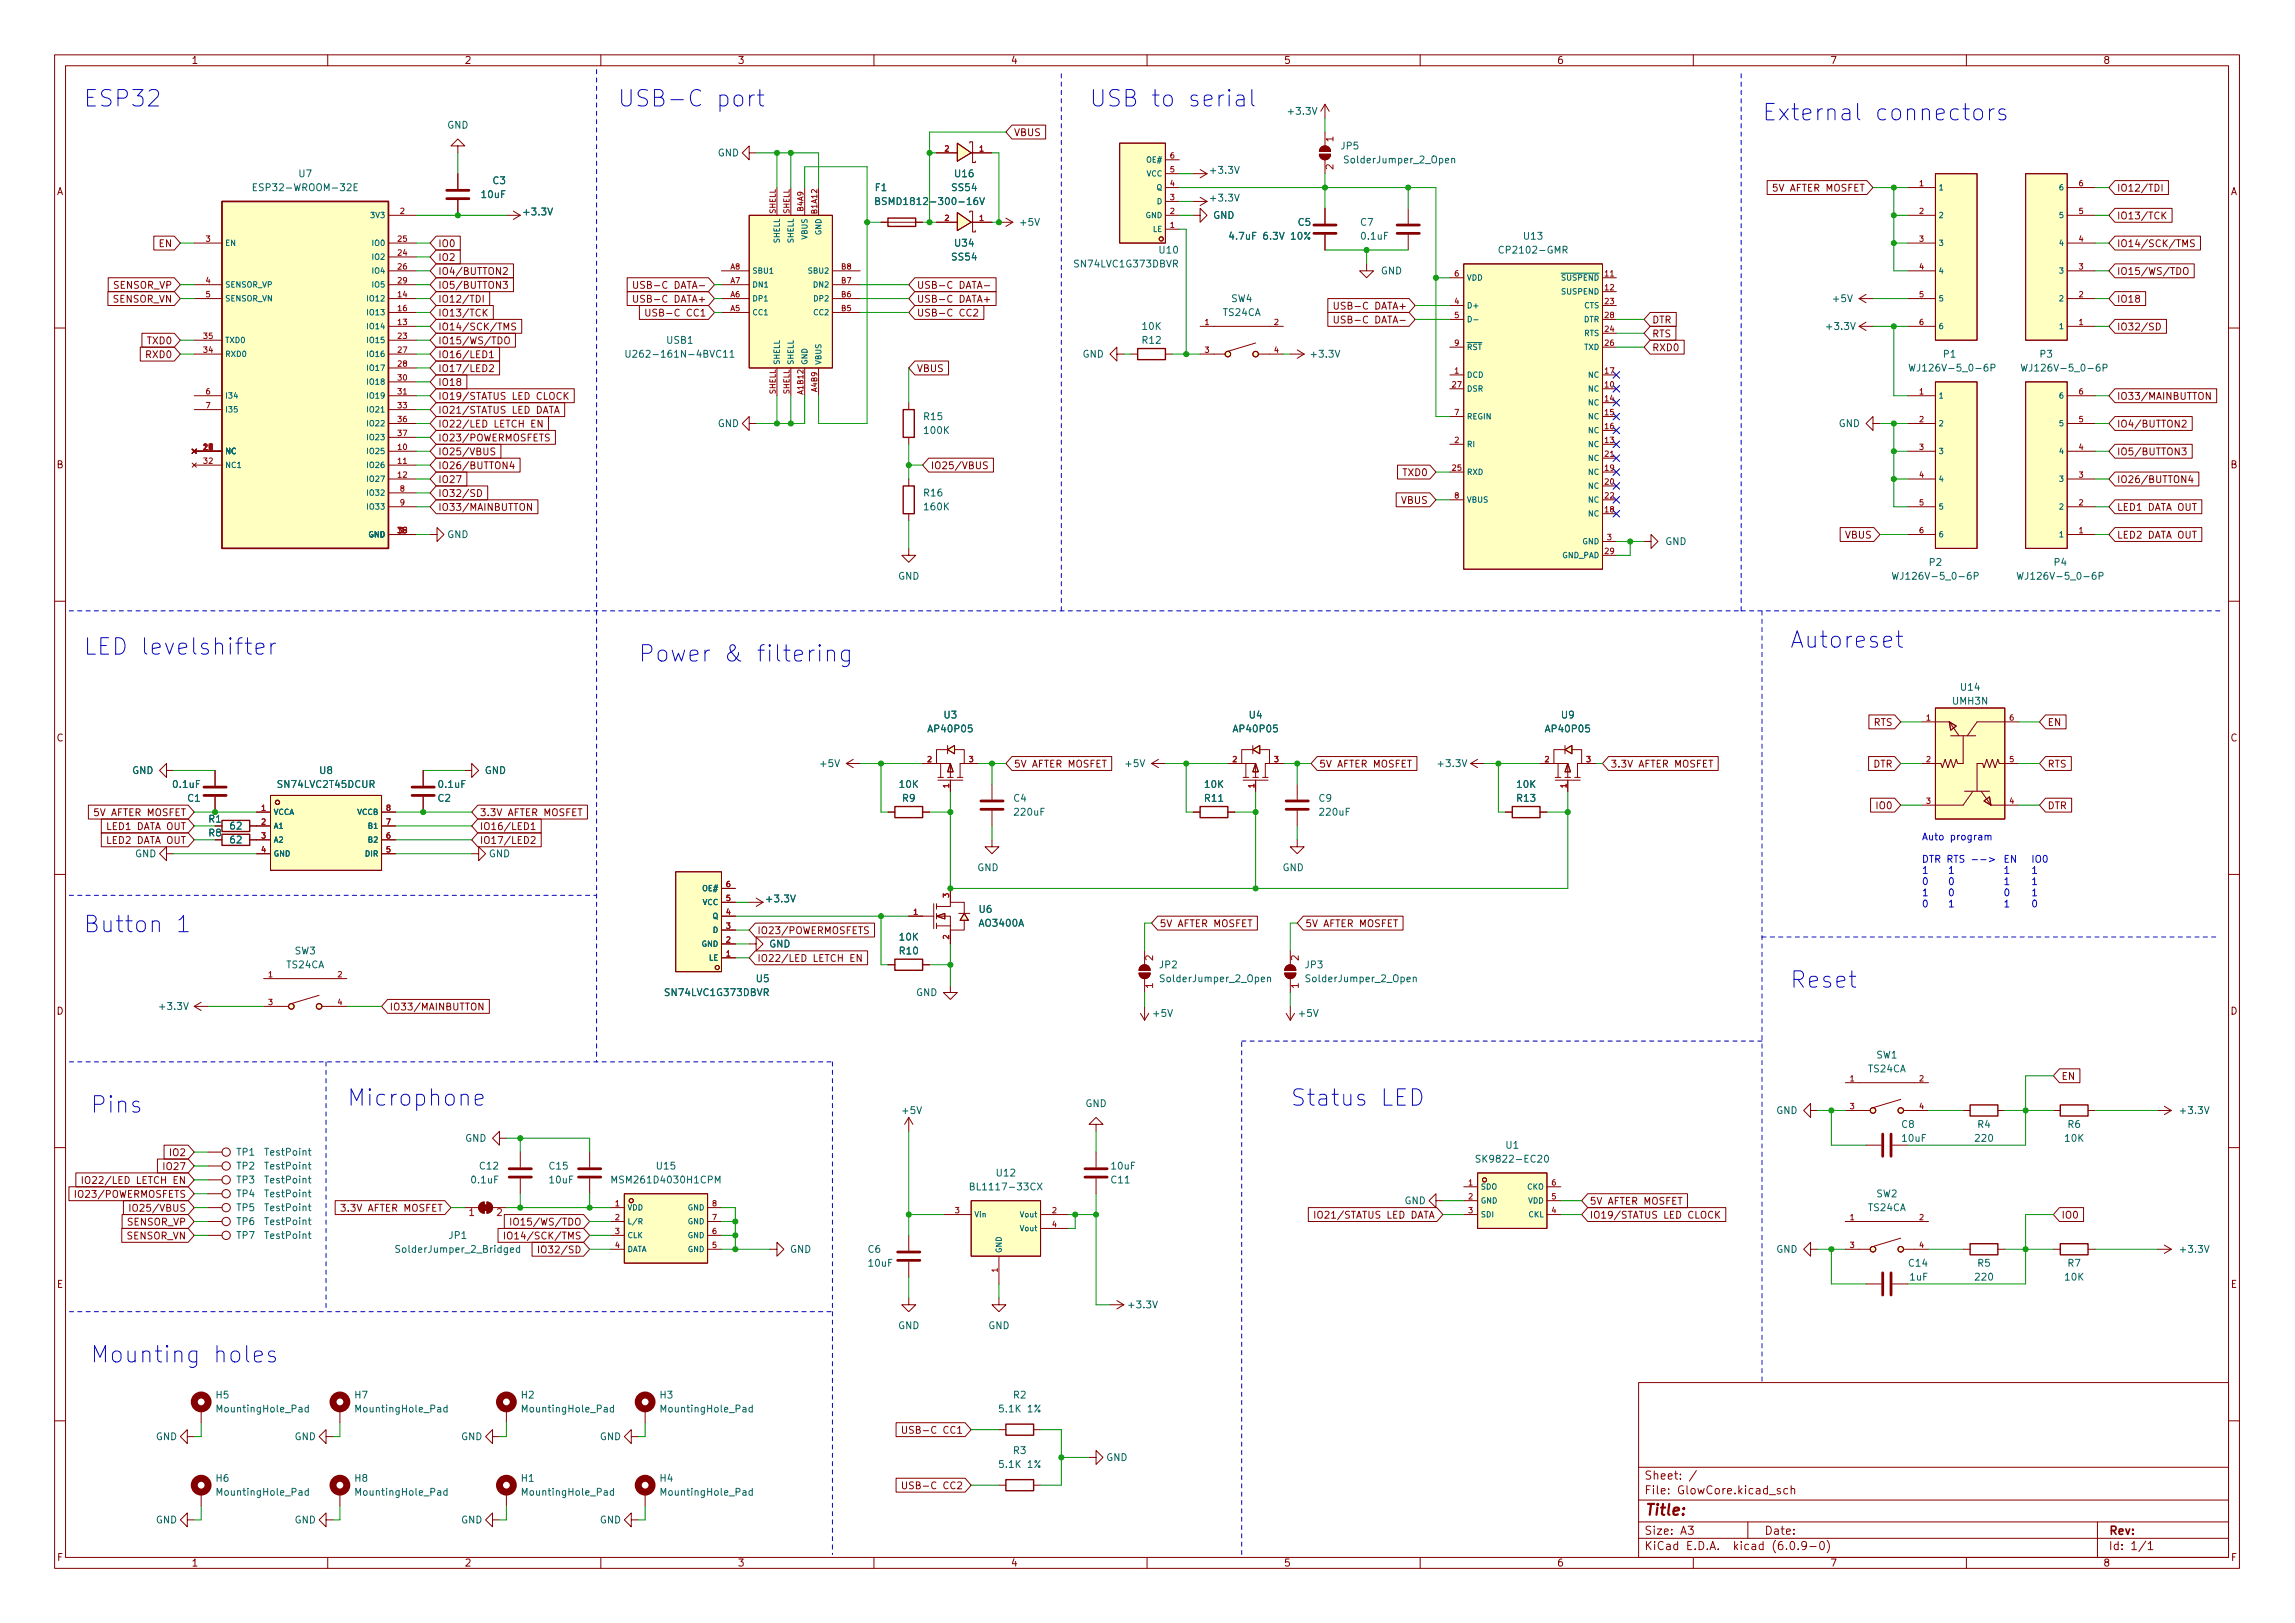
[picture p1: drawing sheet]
<svg xmlns="http://www.w3.org/2000/svg" width="420mm" height="297mm" viewBox="0 0 420 297" stroke-linecap="round" stroke-linejoin="round" font-family="sans-serif">
<defs><g id="words">
<g font-size="4.2" fill="#0000c2">
<text x="15.2" y="19.5">ESP32</text>
<text x="113" y="19.5">USB-C port</text>
<text x="199.4" y="19.5">USB to serial</text>
<text x="322.6" y="22.1">External connectors</text>
<text x="15.2" y="119.9">LED levelshifter</text>
<text x="327.7" y="118.6">Autoreset</text>
<text x="116.8" y="121.1">Power &amp; filtering</text>
<text x="15.2" y="170.7">Button 1</text>
<text x="327.7" y="180.8">Reset</text>
<text x="16.5" y="203.7">Pins</text>
<text x="63.5" y="202.4">Microphone</text>
<text x="236.2" y="202.4">Status LED</text>
<text x="16.5" y="249.4">Mounting holes</text>
</g>
<text font-size="2.8" fill="#840000" x="301" y="277.3">Title:</text>
<g font-size="2.1" fill="#840000">
<text x="301" y="273.5">File: GlowCore.kicad_sch</text>
<text x="301" y="270.8">Sheet: /</text>
<text x="301" y="280.9">Size: A3</text>
<text x="323" y="280.9">Date:</text>
<text x="386" y="280.9">Rev:</text>
<text x="301" y="283.7">KiCad E.D.A. kicad (6.0.9-0)</text>
<text x="386" y="283.7">Id: 1/1</text>
</g>
<g font-size="1.8" fill="#840000">
<text x="35" y="11.7">1</text>
<text x="85" y="11.7">2</text>
<text x="135" y="11.7">3</text>
<text x="185" y="11.7">4</text>
<text x="235" y="11.7">5</text>
<text x="285" y="11.7">6</text>
<text x="335" y="11.7">7</text>
<text x="385" y="11.7">8</text>
<text x="185.6" y="24.9">VBUS</text>
<text x="10.3" y="35.7">A</text>
<text x="325.1" y="35.1">5V AFTER MOSFET</text>
<text x="387.5" y="35.1">IO12/TDI</text>
<text x="408.3" y="35.7">A</text>
<text x="387.5" y="40.1">IO13/TCK</text>
<text x="29.1" y="45.2">EN</text>
<text x="80.2" y="45.2">IO0</text>
<text x="80.2" y="47.8">IO2</text>
<text x="387.5" y="45.2">IO14/SCK/TMS</text>
<text x="20.8" y="52.8">SENSOR_VP</text>
<text x="80.2" y="52.8">IO5/BUTTON3</text>
<text x="80.2" y="50.3">IO4/BUTTON2</text>
<text x="117.8" y="52.8">USB-C DATA-</text>
<text x="167.8" y="52.8">USB-C DATA-</text>
<text x="387.5" y="50.3">IO15/WS/TDO</text>
<text x="20.7" y="55.4">SENSOR_VN</text>
<text x="80.2" y="55.4">IO12/TDI</text>
<text x="80.2" y="57.9">IO13/TCK</text>
<text x="117.3" y="55.4">USB-C DATA+</text>
<text x="119.8" y="57.9">USB-C CC1</text>
<text x="167.8" y="55.4">USB-C DATA+</text>
<text x="167.8" y="57.9">USB-C CC2</text>
<text x="245.6" y="56.6">USB-C DATA+</text>
<text x="246.1" y="59.2">USB-C DATA-</text>
<text x="302.4" y="59.2">DTR</text>
<text x="387.5" y="55.4">IO18</text>
<text x="26.9" y="65.5">RXD0</text>
<text x="27.1" y="63">TXD0</text>
<text x="80.2" y="63">IO15/WS/TDO</text>
<text x="80.2" y="60.5">IO14/SCK/TMS</text>
<text x="80.2" y="65.5">IO16/LED1</text>
<text x="302.4" y="61.7">RTS</text>
<text x="302.4" y="64.3">RXD0</text>
<text x="387.5" y="60.5">IO32/SD</text>
<text x="80.2" y="68.1">IO17/LED2</text>
<text x="80.2" y="70.6">IO18</text>
<text x="167.8" y="68.1">VBUS</text>
<text x="80.2" y="73.2">IO19/STATUS LED CLOCK</text>
<text x="80.2" y="75.7">IO21/STATUS LED DATA</text>
<text x="387.5" y="73.2">IO33/MAINBUTTON</text>
<text x="80.2" y="83.3">IO25/VBUS</text>
<text x="80.2" y="80.8">IO23/POWERMOSFETS</text>
<text x="80.2" y="78.2">IO22/LED LETCH EN</text>
<text x="387.5" y="83.3">IO5/BUTTON3</text>
<text x="387.5" y="78.2">IO4/BUTTON2</text>
<text x="10.3" y="85.7">B</text>
<text x="80.2" y="88.4">IO27</text>
<text x="80.2" y="85.9">IO26/BUTTON4</text>
<text x="170.3" y="85.9">IO25/VBUS</text>
<text x="256.9" y="87.1">TXD0</text>
<text x="387.5" y="88.4">IO26/BUTTON4</text>
<text x="408.3" y="85.7">B</text>
<text x="80.2" y="93.5">IO33/MAINBUTTON</text>
<text x="80.2" y="90.9">IO32/SD</text>
<text x="256.5" y="92.2">VBUS</text>
<text x="387.5" y="93.5">LED1 DATA OUT</text>
<text x="337.8" y="98.6">VBUS</text>
<text x="387.5" y="98.6">LED2 DATA OUT</text>
<text x="10.3" y="135.7">C</text>
<text x="343" y="132.8">RTS</text>
<text x="374.8" y="132.8">EN</text>
<text x="408.3" y="135.7">C</text>
<text x="185.6" y="140.5">5V AFTER MOSFET</text>
<text x="241.5" y="140.5">5V AFTER MOSFET</text>
<text x="294.8" y="140.5">3.3V AFTER MOSFET</text>
<text x="342.9" y="140.5">DTR</text>
<text x="374.8" y="140.5">RTS</text>
<text x="17.7" y="149.4">5V AFTER MOSFET</text>
<text x="87.8" y="149.4">3.3V AFTER MOSFET</text>
<text x="343.7" y="148.1">IO0</text>
<text x="374.8" y="148.1">DTR</text>
<text x="20" y="154.4">LED2 DATA OUT</text>
<text x="20" y="151.9">LED1 DATA OUT</text>
<text x="38.2" y="153.1">R8</text>
<text x="87.8" y="151.9">IO16/LED1</text>
<text x="87.8" y="154.4">IO17/LED2</text>
<text x="138.6" y="170.9">IO23/POWERMOSFETS</text>
<text x="212.2" y="169.7">5V AFTER MOSFET</text>
<text x="238.9" y="169.7">5V AFTER MOSFET</text>
<text x="138.6" y="176">IO22/LED LETCH EN</text>
<text x="10.3" y="185.7">D</text>
<text x="71.3" y="184.9">IO33/MAINBUTTON</text>
<text x="408.3" y="185.7">D</text>
<text x="377.4" y="197.6">EN</text>
<text x="30.3" y="214.1">IO27</text>
<text x="31.3" y="211.6">IO2</text>
<text x="14.6" y="219.2">IO23/POWERMOSFETS</text>
<text x="16.9" y="216.7">IO22/LED LETCH EN</text>
<text x="24.9" y="221.7">IO25/VBUS</text>
<text x="63.2" y="221.7">3.3V AFTER MOSFET</text>
<text x="291" y="220.5">5V AFTER MOSFET</text>
<text x="23.2" y="226.8">SENSOR_VN</text>
<text x="23.3" y="224.3">SENSOR_VP</text>
<text x="94.2" y="226.8">IO14/SCK/TMS</text>
<text x="95.1" y="224.3">IO15/WS/TDO</text>
<text x="241.9" y="223">IO21/STATUS LED DATA</text>
<text x="291" y="223">IO19/STATUS LED CLOCK</text>
<text x="377.4" y="223">IO0</text>
<text x="99.7" y="229.4">IO32/SD</text>
<text x="10.4" y="235.7">E</text>
<text x="408.4" y="235.7">E</text>
<text x="166.7" y="262.4">USB-C CC1</text>
<text x="166.7" y="272.5">USB-C CC2</text>
<text x="10.4" y="285.7">F</text>
<text x="35" y="286.7">1</text>
<text x="85" y="286.7">2</text>
<text x="135" y="286.7">3</text>
<text x="185" y="286.7">4</text>
<text x="235" y="286.7">5</text>
<text x="285" y="286.7">6</text>
<text x="335" y="286.7">7</text>
<text x="385" y="286.7">8</text>
<text x="408.4" y="285.7">F</text>
</g>
<g font-size="1.8" fill="#006464">
<text x="81.9" y="23.5">GND</text>
<text x="236" y="21">+3.3V</text>
<text x="131.4" y="28.6">GND</text>
<text x="245.5" y="27.3">JP5</text>
<text x="246.6" y="29.9">SolderJumper_2_Open</text>
<text x="47.4" y="35">ESP32-WROOM-32E</text>
<text x="54.7" y="32.4">U7</text>
<text x="90.3" y="33.7">C3</text>
<text x="160.3" y="35">F1</text>
<text x="174.4" y="35">SS54</text>
<text x="174.9" y="32.4">U16</text>
<text x="221.8" y="31.8">+3.3V</text>
<text x="88.2" y="36.2">10uF</text>
<text x="96.1" y="39.4">+3.3V</text>
<text x="162" y="37.5">BSMD1812-300-16V</text>
<text x="186.9" y="41.3">+5V</text>
<text x="221.8" y="36.9">+3.3V</text>
<text x="222.1" y="40">GND</text>
<text x="237.7" y="41.3">C5</text>
<text x="249.1" y="41.3">C7</text>
<text x="174.4" y="47.7">SS54</text>
<text x="174.9" y="45.1">U34</text>
<text x="212.3" y="46.4">U10</text>
<text x="226.1" y="43.9">4.7uF 6.3V 10%</text>
<text x="249.3" y="43.9">0.1uF</text>
<text x="275.1" y="46.4">CP2102-GMR</text>
<text x="279" y="43.9">U13</text>
<text x="197" y="48.9">SN74LVC1G373DBVR</text>
<text x="252.8" y="50.2">GND</text>
<text x="223.9" y="57.8">TS24CA</text>
<text x="225.4" y="55.3">SW4</text>
<text x="335.7" y="55.3">+5V</text>
<text x="116.3" y="65.4">U262-161N-4BVC11</text>
<text x="122.1" y="62.9">USB1</text>
<text x="198.2" y="65.4">GND</text>
<text x="209.2" y="62.9">R12</text>
<text x="209.2" y="60.4">10K</text>
<text x="240.2" y="65.4">+3.3V</text>
<text x="334.6" y="60.4">+3.3V</text>
<text x="355.8" y="65.4">P1</text>
<text x="373.5" y="65.4">P3</text>
<text x="350.9" y="68">WJ126V-5_0-6P</text>
<text x="371.4" y="68">WJ126V-5_0-6P</text>
<text x="169.2" y="76.9">R15</text>
<text x="131.4" y="78.1">GND</text>
<text x="169.3" y="79.4">100K</text>
<text x="336.6" y="78.1">GND</text>
<text x="169.2" y="90.8">R16</text>
<text x="169.3" y="93.4">160K</text>
<text x="81.9" y="98.5">GND</text>
<text x="304.8" y="99.7">GND</text>
<text x="164.4" y="106.1">GND</text>
<text x="347.8" y="106.1">WJ126V-5_0-6P</text>
<text x="353.2" y="103.5">P2</text>
<text x="370.7" y="106.1">WJ126V-5_0-6P</text>
<text x="376.1" y="103.5">P4</text>
<text x="172.9" y="131.5">U3</text>
<text x="228.7" y="131.5">U4</text>
<text x="285.9" y="131.5">U9</text>
<text x="357.5" y="128.9">UMH3N</text>
<text x="359.1" y="126.4">U14</text>
<text x="170.2" y="134">AP40P05</text>
<text x="226.1" y="134">AP40P05</text>
<text x="283.2" y="134">AP40P05</text>
<text x="24.2" y="141.6">GND</text>
<text x="58.6" y="141.6">U8</text>
<text x="88.7" y="141.6">GND</text>
<text x="150.3" y="140.4">+5V</text>
<text x="206.2" y="140.4">+5V</text>
<text x="263.5" y="140.4">+3.3V</text>
<text x="31.8" y="144.2">0.1uF</text>
<text x="34.4" y="146.7">C1</text>
<text x="51.1" y="144.2">SN74LVC2T45DCUR</text>
<text x="80.2" y="146.7">C2</text>
<text x="80.4" y="144.2">0.1uF</text>
<text x="164.7" y="144.2">10K</text>
<text x="165.2" y="146.7">R9</text>
<text x="185.6" y="146.7">C4</text>
<text x="185.9" y="149.3">220uF</text>
<text x="220.6" y="146.7">R11</text>
<text x="220.6" y="144.2">10K</text>
<text x="241.5" y="146.7">C9</text>
<text x="241.8" y="149.3">220uF</text>
<text x="277.8" y="146.7">R13</text>
<text x="277.8" y="144.2">10K</text>
<text x="38.2" y="150.5">R1</text>
<text x="42.2" y="151.8">62</text>
<text x="42.2" y="154.3">62</text>
<text x="24.7" y="156.9">GND</text>
<text x="89.5" y="156.9">GND</text>
<text x="178.9" y="159.4">GND</text>
<text x="234.8" y="159.4">GND</text>
<text x="140.5" y="165.1">+3.3V</text>
<text x="179.3" y="167">U6</text>
<text x="140.8" y="173.4">GND</text>
<text x="164.7" y="172.1">10K</text>
<text x="179.4" y="169.6">AO3400A</text>
<text x="52.5" y="177.2">TS24CA</text>
<text x="54" y="174.7">SW3</text>
<text x="138.5" y="179.7">U5</text>
<text x="164.7" y="174.7">R10</text>
<text x="212.3" y="177.2">JP2</text>
<text x="212.9" y="179.7">SolderJumper_2_Open</text>
<text x="239" y="177.2">JP3</text>
<text x="239.5" y="179.7">SolderJumper_2_Open</text>
<text x="29.4" y="184.8">+3.3V</text>
<text x="122.1" y="182.3">SN74LVC1G373DBVR</text>
<text x="167.7" y="182.3">GND</text>
<text x="211.2" y="186.1">+5V</text>
<text x="237.9" y="186.1">+5V</text>
<text x="342" y="196.3">TS24CA</text>
<text x="343.5" y="193.7">SW1</text>
<text x="165.3" y="203.9">+5V</text>
<text x="198.7" y="202.6">GND</text>
<text x="325.2" y="203.9">GND</text>
<text x="399.4" y="203.9">+3.3V</text>
<text x="85.1" y="209">GND</text>
<text x="348.2" y="206.4">C8</text>
<text x="348.3" y="209">10uF</text>
<text x="361.7" y="209">220</text>
<text x="362.1" y="206.4">R4</text>
<text x="378.1" y="209">10K</text>
<text x="378.6" y="206.4">R6</text>
<text x="43.4" y="211.5">TP1</text>
<text x="43.4" y="214">TP2</text>
<text x="48.7" y="211.5">TestPoint</text>
<text x="48.7" y="214">TestPoint</text>
<text x="87.9" y="214">C12</text>
<text x="100.6" y="214">C15</text>
<text x="120.3" y="214">U15</text>
<text x="182.5" y="215.3">U12</text>
<text x="203.5" y="214">10uF</text>
<text x="271.2" y="212.8">SK9822-EC20</text>
<text x="275.7" y="210.2">U1</text>
<text x="43.4" y="221.7">TP5</text>
<text x="43.4" y="219.1">TP4</text>
<text x="43.4" y="216.6">TP3</text>
<text x="48.7" y="221.7">TestPoint</text>
<text x="48.7" y="219.1">TestPoint</text>
<text x="48.7" y="216.6">TestPoint</text>
<text x="86.4" y="216.6">0.1uF</text>
<text x="100.7" y="216.6">10uF</text>
<text x="112.7" y="216.6">MSM261D4030H1CPM</text>
<text x="178.5" y="217.8">BL1117-33CX</text>
<text x="203.5" y="216.6">C11</text>
<text x="257.1" y="220.4">GND</text>
<text x="342" y="221.7">TS24CA</text>
<text x="343.5" y="219.1">SW2</text>
<text x="43.4" y="226.7">TP7</text>
<text x="43.4" y="224.2">TP6</text>
<text x="48.7" y="226.7">TestPoint</text>
<text x="48.7" y="224.2">TestPoint</text>
<text x="82.2" y="226.7">JP1</text>
<text x="73.1" y="229.3">SolderJumper_2_Bridged</text>
<text x="144.6" y="229.3">GND</text>
<text x="158.9" y="229.3">C6</text>
<text x="159.1" y="231.8">10uF</text>
<text x="325.2" y="229.3">GND</text>
<text x="349.5" y="231.8">C14</text>
<text x="362.1" y="231.8">R5</text>
<text x="378.6" y="231.8">R7</text>
<text x="399.4" y="229.3">+3.3V</text>
<text x="206.8" y="239.4">+3.3V</text>
<text x="349.7" y="234.4">1uF</text>
<text x="361.7" y="234.4">220</text>
<text x="378.1" y="234.4">10K</text>
<text x="164.4" y="243.2">GND</text>
<text x="180.9" y="243.2">GND</text>
<text x="39.6" y="255.9">H5</text>
<text x="65" y="255.9">H7</text>
<text x="95.5" y="255.9">H2</text>
<text x="120.9" y="255.9">H3</text>
<text x="185.6" y="255.9">R2</text>
<text x="28.5" y="263.6">GND</text>
<text x="40.1" y="258.5">MountingHole_Pad</text>
<text x="53.9" y="263.6">GND</text>
<text x="65.5" y="258.5">MountingHole_Pad</text>
<text x="84.4" y="263.6">GND</text>
<text x="96" y="258.5">MountingHole_Pad</text>
<text x="109.8" y="263.6">GND</text>
<text x="121.4" y="258.5">MountingHole_Pad</text>
<text x="183.3" y="258.5">5.1K 1%</text>
<text x="183.3" y="268.6">5.1K 1%</text>
<text x="185.6" y="266.1">R3</text>
<text x="202.5" y="267.4">GND</text>
<text x="39.6" y="271.2">H6</text>
<text x="40.1" y="273.7">MountingHole_Pad</text>
<text x="65" y="271.2">H8</text>
<text x="65.5" y="273.7">MountingHole_Pad</text>
<text x="95.5" y="271.2">H1</text>
<text x="96" y="273.7">MountingHole_Pad</text>
<text x="120.9" y="271.2">H4</text>
<text x="121.4" y="273.7">MountingHole_Pad</text>
<text x="28.5" y="278.8">GND</text>
<text x="53.9" y="278.8">GND</text>
<text x="84.4" y="278.8">GND</text>
<text x="109.8" y="278.8">GND</text>
</g>
<g font-size="1.8" fill="#a90000">
<text x="244.1" y="25.9" transform="rotate(-90 244.1 25.9)">1</text>
<text x="244.1" y="31" transform="rotate(-90 244.1 31)">2</text>
<text x="211.1" y="175.8" transform="rotate(-90 211.1 175.8)">2</text>
<text x="237.7" y="175.8" transform="rotate(-90 237.7 175.8)">2</text>
<text x="211.1" y="180.9" transform="rotate(-90 211.1 180.9)">1</text>
<text x="237.7" y="180.9" transform="rotate(-90 237.7 180.9)">1</text>
<text x="85.9" y="222.5">1</text>
<text x="90.9" y="222.5">2</text>
</g>
<g font-size="1.8" fill="#0000c2">
<text x="351.8" y="153.8">Auto program</text>
<text x="351.8" y="157.9">DTR RTS --&gt; EN IO0</text>
<text x="351.8" y="159.9">1 1 1 1</text>
<text x="351.8" y="164">1 0 0 1</text>
<text x="351.8" y="166.1">0 1 1 0</text>
</g>
<g font-size="1.4" fill="#a90000">
<text x="173" y="27.7">2</text>
<text x="179.3" y="27.7">1</text>
<text x="214.2" y="29">6</text>
<text x="214.2" y="34.1">4</text>
<text x="214.2" y="31.5">5</text>
<text x="351.4" y="34.1">1</text>
<text x="380.6" y="34.1">6</text>
<text x="73.3" y="39.2">2</text>
<text x="142" y="39.2" transform="rotate(-90 142 39.2)">SHELL</text>
<text x="144.5" y="39.2" transform="rotate(-90 144.5 39.2)">SHELL</text>
<text x="147.1" y="38.6" transform="rotate(-90 147.1 38.6)">B4A9</text>
<text x="149.6" y="39" transform="rotate(-90 149.6 39)">B1A12</text>
<text x="173" y="40.4">2</text>
<text x="179.3" y="40.4">1</text>
<text x="214.2" y="41.7">1</text>
<text x="214.2" y="39.2">2</text>
<text x="214.2" y="36.6">3</text>
<text x="351.4" y="39.2">2</text>
<text x="380.6" y="39.2">5</text>
<text x="37.7" y="44.2">3</text>
<text x="72.9" y="46.8">24</text>
<text x="72.9" y="44.2">25</text>
<text x="351.4" y="44.2">3</text>
<text x="380.6" y="44.2">4</text>
<text x="37.7" y="51.9">4</text>
<text x="72.9" y="49.3">26</text>
<text x="72.9" y="51.9">29</text>
<text x="133.7" y="51.9">A7</text>
<text x="133.7" y="49.3">A8</text>
<text x="154" y="51.9">B7</text>
<text x="154" y="49.3">B8</text>
<text x="266.3" y="50.6">6</text>
<text x="293.9" y="50.6">11</text>
<text x="293.9" y="53.1">12</text>
<text x="351.4" y="49.3">4</text>
<text x="380.6" y="49.3">3</text>
<text x="37.7" y="54.4">5</text>
<text x="72.9" y="59.5">13</text>
<text x="72.9" y="54.4">14</text>
<text x="72.9" y="56.9">16</text>
<text x="133.7" y="56.9">A5</text>
<text x="133.7" y="54.4">A6</text>
<text x="154" y="56.9">B5</text>
<text x="154" y="54.4">B6</text>
<text x="220.6" y="59.5">1</text>
<text x="233.3" y="59.5">2</text>
<text x="266.3" y="55.7">4</text>
<text x="266.3" y="58.2">5</text>
<text x="293.9" y="55.7">23</text>
<text x="293.9" y="58.2">28</text>
<text x="351.4" y="54.4">5</text>
<text x="351.4" y="59.5">6</text>
<text x="380.6" y="59.5">1</text>
<text x="380.6" y="54.4">2</text>
<text x="37.3" y="64.6">34</text>
<text x="37.3" y="62">35</text>
<text x="72.9" y="62">23</text>
<text x="72.9" y="64.6">27</text>
<text x="220.6" y="64.6">3</text>
<text x="233.3" y="64.6">4</text>
<text x="266.3" y="63.3">9</text>
<text x="293.9" y="60.7">24</text>
<text x="293.9" y="63.3">26</text>
<text x="72.9" y="67.1">28</text>
<text x="72.9" y="69.6">30</text>
<text x="149.6" y="71.7" transform="rotate(-90 149.6 71.7)">A4B9</text>
<text x="265.9" y="70.9">27</text>
<text x="266.3" y="68.4">1</text>
<text x="293.9" y="70.9">10</text>
<text x="293.9" y="68.4">17</text>
<text x="37.7" y="72.2">6</text>
<text x="37.7" y="74.7">7</text>
<text x="72.9" y="72.2">31</text>
<text x="72.9" y="74.7">33</text>
<text x="72.9" y="77.3">36</text>
<text x="142" y="72.2" transform="rotate(-90 142 72.2)">SHELL</text>
<text x="144.5" y="72.2" transform="rotate(-90 144.5 72.2)">SHELL</text>
<text x="147.1" y="72.1" transform="rotate(-90 147.1 72.1)">A1B12</text>
<text x="266.3" y="76">7</text>
<text x="293.9" y="73.4">14</text>
<text x="293.9" y="76">15</text>
<text x="351.4" y="72.2">1</text>
<text x="351.4" y="77.3">2</text>
<text x="380.6" y="77.3">5</text>
<text x="380.6" y="72.2">6</text>
<text x="37.3" y="82.3">17</text>
<text x="38.1" y="82.3">1</text>
<text x="72.9" y="82.3">10</text>
<text x="72.9" y="79.8">37</text>
<text x="266.3" y="81.1">2</text>
<text x="293.9" y="81.1">13</text>
<text x="293.9" y="78.5">16</text>
<text x="293.9" y="83.6">21</text>
<text x="351.4" y="82.3">3</text>
<text x="380.6" y="82.3">4</text>
<text x="37.3" y="84.9">32</text>
<text x="72.9" y="84.9">11</text>
<text x="72.9" y="87.4">12</text>
<text x="73.3" y="90">8</text>
<text x="265.9" y="86.1">25</text>
<text x="293.9" y="86.1">19</text>
<text x="293.9" y="88.7">20</text>
<text x="351.4" y="87.4">4</text>
<text x="380.6" y="87.4">3</text>
<text x="73.3" y="92.5">9</text>
<text x="266.3" y="91.2">8</text>
<text x="293.9" y="93.8">18</text>
<text x="293.9" y="91.2">22</text>
<text x="351.4" y="92.5">5</text>
<text x="380.6" y="92.5">2</text>
<text x="72.9" y="97.6">15</text>
<text x="73.3" y="97.6">19</text>
<text x="293.9" y="101.4">29</text>
<text x="294.2" y="98.8">3</text>
<text x="351.4" y="97.6">6</text>
<text x="380.6" y="97.6">1</text>
<text x="352.7" y="131.9">1</text>
<text x="367.9" y="131.9">6</text>
<text x="169.8" y="139.5">2</text>
<text x="177.4" y="139.5">3</text>
<text x="225.7" y="139.5">2</text>
<text x="233.3" y="139.5">3</text>
<text x="282.8" y="139.5">2</text>
<text x="290.4" y="139.5">3</text>
<text x="352.7" y="139.5">2</text>
<text x="367.9" y="139.5">5</text>
<text x="47.9" y="148.4">1</text>
<text x="70.7" y="148.4">8</text>
<text x="173.7" y="144.2" transform="rotate(-90 173.7 144.2)">1</text>
<text x="229.6" y="144.2" transform="rotate(-90 229.6 144.2)">1</text>
<text x="286.8" y="144.2" transform="rotate(-90 286.8 144.2)">1</text>
<text x="352.7" y="147.1">3</text>
<text x="367.9" y="147.1">4</text>
<text x="47.9" y="150.9">2</text>
<text x="47.9" y="153.5">3</text>
<text x="47.9" y="156">4</text>
<text x="70.7" y="156">5</text>
<text x="70.7" y="153.5">6</text>
<text x="70.7" y="150.9">7</text>
<text x="133" y="167.4">4</text>
<text x="133" y="164.9">5</text>
<text x="133" y="162.3">6</text>
<text x="167.3" y="167.4">1</text>
<text x="173.7" y="164.3" transform="rotate(-90 173.7 164.3)">3</text>
<text x="133" y="172.5">2</text>
<text x="133" y="170">3</text>
<text x="173.7" y="171.9" transform="rotate(-90 173.7 171.9)">2</text>
<text x="49.1" y="178.9">1</text>
<text x="61.8" y="178.9">2</text>
<text x="133" y="175">1</text>
<text x="49.1" y="183.9">3</text>
<text x="61.8" y="183.9">4</text>
<text x="338.7" y="197.9">1</text>
<text x="351.4" y="197.9">2</text>
<text x="338.7" y="203">3</text>
<text x="351.4" y="203">4</text>
<text x="112.6" y="220.8">1</text>
<text x="130.4" y="220.8">8</text>
<text x="268.9" y="217">1</text>
<text x="268.9" y="219.5">2</text>
<text x="284.1" y="219.5">5</text>
<text x="284.1" y="217">6</text>
<text x="112.6" y="223.3">2</text>
<text x="112.6" y="225.8">3</text>
<text x="130.4" y="225.8">6</text>
<text x="130.4" y="223.3">7</text>
<text x="174.9" y="222">3</text>
<text x="192.7" y="222">2</text>
<text x="192.7" y="224.6">4</text>
<text x="268.9" y="222">3</text>
<text x="284.1" y="222">4</text>
<text x="338.7" y="223.3">1</text>
<text x="351.4" y="223.3">2</text>
<text x="112.6" y="228.4">4</text>
<text x="130.4" y="228.4">5</text>
<text x="182.6" y="232.8" transform="rotate(-90 182.6 232.8)">1</text>
<text x="338.7" y="228.4">3</text>
<text x="351.4" y="228.4">4</text>
</g>
<g font-size="1.4" fill="#006464">
<text x="210.1" y="29.7">OE#</text>
<text x="209.9" y="32.3">VCC</text>
<text x="211.8" y="34.8">Q</text>
<text x="354.8" y="34.8">1</text>
<text x="377.2" y="34.8">6</text>
<text x="68.1" y="39.9">3V3</text>
<text x="209.8" y="39.9">GND</text>
<text x="211.8" y="37.4">D</text>
<text x="354.8" y="39.9">2</text>
<text x="377.2" y="39.9">5</text>
<text x="41.1" y="45">EN</text>
<text x="68.3" y="47.5">IO2</text>
<text x="68.3" y="45">IO0</text>
<text x="142.7" y="44.5" transform="rotate(-90 142.7 44.5)">SHELL</text>
<text x="145.3" y="44.5" transform="rotate(-90 145.3 44.5)">SHELL</text>
<text x="147.8" y="43.8" transform="rotate(-90 147.8 43.8)">VBUS</text>
<text x="150.4" y="43" transform="rotate(-90 150.4 43)">GND</text>
<text x="211.1" y="42.4">LE</text>
<text x="354.8" y="45">3</text>
<text x="377.2" y="45">4</text>
<text x="41.1" y="52.6">SENSOR_VP</text>
<text x="68.3" y="50.1">IO4</text>
<text x="68.3" y="52.6">IO5</text>
<text x="137.7" y="52.6">DN1</text>
<text x="137.7" y="50.1">SBU1</text>
<text x="148.2" y="50.1">SBU2</text>
<text x="149.1" y="52.6">DN2</text>
<text x="268.5" y="51.3">VDD</text>
<text x="284.9" y="51.3">~{SUSPEND}</text>
<text x="286" y="53.9">SUSPEND</text>
<text x="354.8" y="50.1">4</text>
<text x="377.2" y="50.1">3</text>
<text x="41.1" y="55.2">SENSOR_VN</text>
<text x="67.5" y="55.2">IO12</text>
<text x="67.5" y="57.7">IO13</text>
<text x="137.7" y="57.7">CC1</text>
<text x="137.7" y="55.1">DP1</text>
<text x="149.1" y="57.7">CC2</text>
<text x="149.2" y="55.1">DP2</text>
<text x="268.5" y="56.4">D+</text>
<text x="290" y="59">DTR</text>
<text x="290" y="56.4">CTS</text>
<text x="354.8" y="55.1">5</text>
<text x="377.2" y="55.1">2</text>
<text x="41.1" y="65.3">RXD0</text>
<text x="41.1" y="62.8">TXD0</text>
<text x="67.5" y="60.2">IO14</text>
<text x="67.5" y="62.8">IO15</text>
<text x="67.5" y="65.3">IO16</text>
<text x="268.5" y="64">~{RST}</text>
<text x="290" y="61.5">RTS</text>
<text x="290" y="64">TXD</text>
<text x="354.8" y="60.2">6</text>
<text x="377.2" y="60.2">1</text>
<text x="67.5" y="67.9">IO17</text>
<text x="67.5" y="70.4">IO18</text>
<text x="142.7" y="66.8" transform="rotate(-90 142.7 66.8)">SHELL</text>
<text x="145.3" y="66.8" transform="rotate(-90 145.3 66.8)">SHELL</text>
<text x="147.8" y="66.8" transform="rotate(-90 147.8 66.8)">GND</text>
<text x="150.4" y="66.8" transform="rotate(-90 150.4 66.8)">VBUS</text>
<text x="268.5" y="69.1">DCD</text>
<text x="268.5" y="71.7">DSR</text>
<text x="290.8" y="71.7">NC</text>
<text x="290.8" y="69.1">NC</text>
<text x="41.1" y="72.9">I34</text>
<text x="41.1" y="75.5">I35</text>
<text x="67.5" y="72.9">IO19</text>
<text x="67.5" y="75.5">IO21</text>
<text x="268.5" y="76.7">REGIN</text>
<text x="290.8" y="74.2">NC</text>
<text x="290.8" y="76.7">NC</text>
<text x="354.8" y="72.9">1</text>
<text x="377.2" y="72.9">6</text>
<text x="41.1" y="83.1">NC</text>
<text x="67.5" y="83.1">IO25</text>
<text x="67.5" y="78">IO22</text>
<text x="67.5" y="80.6">IO23</text>
<text x="268.5" y="81.8">RI</text>
<text x="290.8" y="81.8">NC</text>
<text x="290.8" y="79.3">NC</text>
<text x="354.8" y="78">2</text>
<text x="354.8" y="83.1">3</text>
<text x="377.2" y="83.1">4</text>
<text x="377.2" y="78">5</text>
<text x="41.1" y="85.6">NC1</text>
<text x="67.5" y="85.6">IO26</text>
<text x="67.5" y="88.2">IO27</text>
<text x="268.5" y="86.9">RXD</text>
<text x="290.8" y="86.9">NC</text>
<text x="290.8" y="89.4">NC</text>
<text x="290.8" y="84.4">NC</text>
<text x="354.8" y="88.2">4</text>
<text x="377.2" y="88.2">3</text>
<text x="67.5" y="90.7">IO32</text>
<text x="67.5" y="93.3">IO33</text>
<text x="268.5" y="92">VBUS</text>
<text x="290.8" y="94.5">NC</text>
<text x="290.8" y="92">NC</text>
<text x="354.8" y="93.2">5</text>
<text x="377.2" y="93.2">2</text>
<text x="67.5" y="98.3">GND</text>
<text x="289.7" y="99.6">GND</text>
<text x="354.8" y="98.3">6</text>
<text x="377.2" y="98.3">1</text>
<text x="285.9" y="102.1">GND_PAD</text>
<text x="50" y="149.1">VCCA</text>
<text x="65.4" y="149.1">VCCB</text>
<text x="50" y="151.7">A1</text>
<text x="50" y="154.2">A2</text>
<text x="67.6" y="154.2">B2</text>
<text x="67.6" y="151.7">B1</text>
<text x="50" y="156.7">GND</text>
<text x="66.9" y="156.7">DIR</text>
<text x="128.6" y="165.6">VCC</text>
<text x="128.8" y="163.1">OE#</text>
<text x="128.5" y="173.3">GND</text>
<text x="130.5" y="168.2">Q</text>
<text x="130.6" y="170.7">D</text>
<text x="129.8" y="175.8">LE</text>
<text x="114.8" y="221.5">VDD</text>
<text x="125.9" y="221.5">GND</text>
<text x="271" y="217.7">SDO</text>
<text x="271" y="220.2">GND</text>
<text x="279.6" y="217.7">CKO</text>
<text x="279.8" y="220.2">VDD</text>
<text x="114.8" y="224.1">L/R</text>
<text x="114.8" y="226.6">CLK</text>
<text x="125.9" y="226.6">GND</text>
<text x="125.9" y="224.1">GND</text>
<text x="178.3" y="222.8">Vin</text>
<text x="186.9" y="222.8">Vout</text>
<text x="186.9" y="225.3">Vout</text>
<text x="271" y="222.8">SDI</text>
<text x="279.8" y="222.8">CKL</text>
<text x="114.8" y="229.1">DATA</text>
<text x="125.9" y="229.1">GND</text>
<text x="183.4" y="229.4" transform="rotate(-90 183.4 229.4)">GND</text>
</g>
</g></defs>
<g fill="none" stroke="#840000" stroke-width=".18">
<path d="M10 10h400v277h-400zM12 12h396v273h-396zM60 10v2M110 10v2M160 10v2M210 10v2M242.6 19.1l-.8 1.3M242.6 19.1v2.5M242.6 19.1l.7 1.3M260 10v2M310 10v2M360 10v2"/>
<path d="M71.1 39.4h5.1M83.8 26.7h1.3l-1.3-1.3-1.3 1.3h1.3v1.3M83.8 31.8v2.8M83.8 36.6v2.8M92.7 39.4h2.5M94 38.6l1.2 .8M95.2 39.4l-1.2 .8M137.2 39.4h15.2v27.9h-15.2zM137.2 28v-1.3l-1.3 1.3 1.3 1.2v-1.2h1.2M142.2 34.3v5.1M144.8 34.3v5.1M147.3 34.3v5.1"/>
<path d="M149.9 34.3v5.1M171.4 28h3.9M175.3 26.2l2.5 1.8-2.5 1.5zM175.3 38.9l2.5 1.8-2.5 1.5zM177.5 26.2v-.3h.6v3.9h.5v-.3M177.5 38.9v-.3h.6v3.9h.5v-.3M177.8 28h3.8M184.1 39.9l1.3 .8M185.3 22.9h6.1v2.5h-6.1l-1.2-1.2zM205 26.2h8.4v18.3h-8.4zM213.4 39.4h2.5M213.4 36.9h2.5"/>
<path d="M213.4 31.8h2.5M213.4 34.3h2.5M213.4 29.2h2.5M218.4 39.4h1.3v-1.3l1.3 1.3-1.3 1.3v-1.3M218.4 36.9h2.6M218.4 31.8h2.6M219.7 36.1l1.3 .8M219.7 31l1.3 .8M221 36.9l-1.3 .7M221 31.8l-1.3 .7M241.6 28.2h2a1.02 1.02 0 0 1-1 1 1.02 1.02 0 0 1-1-1zM241.9 27a1.02 1.02 0 0 1 1.1-.2 1.02 1.02 0 0 1 .6 .9h-2z"/>
<path d="M242.6 24.2v2.5M242.6 29.2v2.6M242.6 38.1v2.8M257.8 38.1v2.8M323.5 33.1h18.3l1.1 1.2-1.1 1.3h-18.3zM349.2 39.4h5.1M349.2 34.3h5.1M354.3 31.8h7.6v30.5h-7.6zM370.8 31.8h7.7v30.5h-7.7zM378.5 39.4h5M378.5 34.3h5M387.2 33.1h9.8v2.5h-9.8l-1.1-1.3z"/>
<path d="M387.2 38.1h10.5v2.6h-10.5l-1.1-1.3zM394.5 33.7a.64 .64 0 0 1 .8 .7 .64 .64 0 0 1-.8 .6zM395.8 33.7v1.3M396 39.3l.5 .8M396.5 38.8l-.7 .7M19.8 53.4h12.1l1.1 1.2-1.1 1.3h-12.1zM19.8 50.8h12.1l1.1 1.3-1.1 1.3h-12.1zM28.2 43.2h3.7l1.1 1.3-1.1 1.3h-3.7zM35.6 44.5h5M35.6 54.6h5M35.6 52.1h5M71.1 59.7h5.1"/>
<path d="M71.1 44.5h5.1M71.1 49.6h5.1M71.1 54.6h5.1M71.1 57.2h5.1M71.1 52.1h5.1M71.1 47h5.1M79.9 58.5h15.6v2.5h-15.6l-1.2-1.3zM79.9 43.2h4.4v2.6h-4.4l-1.2-1.3zM79.9 45.8h4.4v2.5h-4.4l-1.2-1.3zM79.9 53.4h9.7v2.5h-9.7l-1.2-1.3zM79.9 50.8h14.1v2.6h-14.1l-1.2-1.3zM79.9 55.9h10.4v2.6h-10.4l-1.2-1.3z"/>
<path d="M79.9 48.3h14.1v2.5h-14.1l-1.2-1.2zM87.2 54a.64 .64 0 0 1 .7 .7 .64 .64 0 0 1-.7 .6zM88.5 54v1.3M88.7 57.1l.5 .8M89.2 56.6l-.7 .7M92.1 51.5h.8l-.4 .5 .3 .1v.6l-.2 .1-.5-.1M92.2 49.1l.4-.1 .3 .3-.8 .9h.8M94.4 59.2l-.5-.1-.2 .1v.4l.6 .2 .1 .4-.2 .2-.5-.1M114.8 50.8h14.9l1.1 1.3-1.1 1.3h-14.9zM114.8 53.4h14.9l1.1 1.2-1.1 1.3h-14.9zM116 51.5v1l.2 .3 .4-.1 .1-.2v-1M116 54v1.1l.2 .2h.4l.1-.2v-1.1"/>
<path d="M117.1 55.9h12.6l1.1 1.3-1.1 1.3h-12.6zM118 51.6l-.5-.1-.2 .1v.4l.6 .2 .1 .3-.2 .3-.5-.1M118.2 56.6v1l.3 .3 .3-.1 .2-.2v-1M132.1 49.6h5.1M132.1 54.6h5.1M132.1 57.2h5.1M132.1 52.1h5.1M152.4 49.6h5.1M152.4 54.6h5.1M152.4 57.2h5.1M152.4 52.1h5.1M161.3 40.7h7.6"/>
<path d="M167.5 50.8h14.9v2.6h-14.9l-1.1-1.3zM167.5 53.4h14.9v2.5h-14.9l-1.1-1.3zM167.5 55.9h12.6v2.6h-12.6l-1.1-1.3zM171.4 40.7h3.9M177.8 40.7h3.8M178.3 56.7l.5-.1 .2 .3-.8 1h.8M178.9 52.8l.5-1.3 .4 1.3M179.1 52.4h.6M180.2 52.3h1M180.2 54.8h1M180.7 54.3v1M182.9 40.7h2.5"/>
<path d="M185.4 40.7l-1.3 .7M213.4 41.9h2.5M219.7 59.7h15.2M242.6 43v2.8M243.1 57.2h14.9l1.1 1.3-1.1 1.2h-14.9zM243.1 54.6h14.9l1.1 1.3-1.1 1.3h-14.9zM244.3 57.9v1l.2 .2h.4l.1-.2v-1M244.3 55.3v1l.2 .3 .4-.1 .1-.2v-1M246.3 57.9h-.5l-.2 .1v.3l.5 .3 .2 .3-.3 .2h-.5M250.2 48.3v1.3h1.3l-1.3 1.2-1.3-1.2h1.3M257.8 43v2.8M265.4 50.8h2.6"/>
<path d="M265.4 55.9h2.6M265.4 58.5h2.6M268 48.3h25.4v55.9h-25.4zM293.4 50.8h2.5M293.4 53.4h2.5M293.4 55.9h2.5M293.4 58.5h2.5M302.1 59.7h4.7v2.6h-4.7l-1.1-1.3zM302.1 57.2h4.8v2.5h-4.8l-1.1-1.2zM340.4 59.7h2.5M340.4 54.6h2.5M340.4 54.6l1.2 .8"/>
<path d="M340.4 59.7l1.2 .8M341.6 53.9l-1.2 .7M341.6 59l-1.2 .7M349.2 59.7h5.1M349.2 44.5h5.1M349.2 49.6h5.1M349.2 54.6h5.1M378.5 59.7h5M378.5 44.5h5M378.5 49.6h5M378.5 54.6h5M387.2 43.2h15.7v2.6h-15.7l-1.1-1.3z"/>
<path d="M387.2 48.3h14.5v2.5h-14.5l-1.1-1.2zM387.2 58.5h9.4v2.5h-9.4l-1.1-1.3zM387.2 53.4h5.6v2.5h-5.6l-1.1-1.3zM394.8 59.1a.64 .64 0 0 1 .7 .7 .64 .64 0 0 1-.7 .6zM399.6 45.2v-1.3l.4 .9 .5-.9v1.3M399.8 49.1l.2-.1a.43 .43 0 0 1 .6 .4v.4a.42 .42 0 0 1-.4 .4 .42 .42 0 0 1-.5-.4zM401.7 43.9h-.4l-.2 .1v.4l.5 .2 .1 .3-.2 .3-.5-.1M10 60h2M25.7 63.5h6.2l1.1 1.3-1.1 1.3h-6.2zM26 61h5.9l1.1 1.3-1.1 1.2h-5.9zM35.6 64.8h5M35.6 72.4h5"/>
<path d="M35.6 62.3h5M35.6 75h5M71.1 64.8h5.1M71.1 77.5h5.1M71.1 72.4h5.1M71.1 62.3h5.1M71.1 67.3h5.1M71.1 69.9h5.1M71.1 75h5.1M79.9 71.2h25.2v2.5h-25.2l-1.2-1.3zM79.9 73.7h23.5v2.5h-23.5l-1.2-1.2zM79.9 61h14.5v2.5h-14.5l-1.2-1.2z"/>
<path d="M79.9 78.8h21.8v2.5h-21.8l-1.2-1.3zM79.9 76.2h20.5v2.6h-20.5l-1.2-1.3zM79.9 66.1h11.6v2.5h-11.6l-1.2-1.3zM79.9 68.6h5.6v2.6h-5.6l-1.2-1.3zM79.9 63.5h11.6v2.6h-11.6l-1.2-1.3zM89.6 66.9l.5-.2 .2 .4-.7 .9h.7M89.6 64.6l.4-.4v1.3M89.6 65.5h.7M92.3 60.4v-1.3l.4 .9 .4-.9v1.3M92.5 61.8l.2-.1a.43 .43 0 0 1 .5 .4v.4a.42 .42 0 0 1-.4 .4 .42 .42 0 0 1-.4-.4zM97.4 77.5h.4M98 76.9h-.6v1.3h.6"/>
<path d="M99.2 76.9v1.3l-.7-1.3v1.3M100.6 79.5l-.5-.1-.2 .2v.3l.5 .3 .2 .3-.3 .2h-.5M100.6 74.4h.7M101.5 75.6l.5-1.2 .4 1.2M101.7 75.3h.6M102.7 71.9a.6 .6 0 0 0-.8 .5 .6 .6 0 0 0 .6 .7l.2-.1M103.3 71.8v1.3M103.5 72.4l.5 .7M104 71.8l-.7 .7M137.2 77.5v-1.3l-1.3 1.3 1.3 1.3v-1.3h1.2M142.2 67.3v5.1M144.8 67.3v5.1"/>
<path d="M147.3 67.3v5.1M149.9 67.3v5.1M166.4 73.7v1.3M167.5 66.1h6.2v2.5h-6.2l-1.1-1.3zM204.5 64.8v-1.3l-1.3 1.3 1.3 1.3v-1.3h1.2M207 64.8h1.3M213.4 64.8h1.2M219.7 64.8h4.6M229.9 62.8l-5.1 1.5M230.4 64.8h4.5M236.2 64.8h2.6M237.5 64l1.3 .8"/>
<path d="M238.8 64.8l-1.3 .8M265.4 68.6h2.6M265.4 71.2h2.6M265.4 76.2h2.6M265.4 63.5h2.6M293.4 68.6h2.5M293.4 71.2h2.5M293.4 73.7h2.5M293.4 76.2h2.5M293.4 78.8h2.5M293.4 61h2.5M293.4 63.5h2.5"/>
<path d="M302.1 62.3h6.2v2.5h-6.2l-1.1-1.3zM342.9 77.5v-1.3l-1.3 1.3 1.3 1.3v-1.3h1.3M349.2 77.5h5.1M349.2 72.4h5.1M354.3 69.9h7.6v30.5h-7.6zM370.8 69.9h7.7v30.5h-7.7zM378.5 77.5h5M378.5 72.4h5M387.2 76.2h14.1v2.6h-14.1l-1.1-1.3zM387.2 71.2h18.6v2.5h-18.6l-1.1-1.3zM399.5 77l.5-.1 .2 .4-.8 .9h.8M404.6 71.8v1.3l-.7-1.3v1.3"/>
<path d="M408 60h2M35.2 82.2l.7 .8M35.2 84.7l.7 .8M35.6 82.6h5M35.6 85.1h5M35.9 82.2l-.7 .8M35.9 84.7l-.7 .8M71.1 97.8h5.1M71.1 92.7h5.1M71.1 87.7h5.1M71.1 82.6h5.1M71.1 85.1h5.1"/>
<path d="M71.1 80h5.1M71.1 90.2h5.1M78.7 97.8h1.3v-1.2l1.3 1.2-1.3 1.3v-1.3M79.9 81.3h11.8v2.6h-11.8l-1.2-1.3zM79.9 86.4h5.6v2.5h-5.6l-1.2-1.2zM79.9 91.5h18.6v2.5h-18.6l-1.2-1.3zM79.9 88.9h9.4v2.6h-9.4l-1.2-1.3zM79.9 83.9h15.3v2.5h-15.3l-1.2-1.3zM87.4 89.6a.64 .64 0 0 1 .8 .6 .64 .64 0 0 1-.8 .7zM90.6 82h-.5l-.2 .1v.4l.6 .2 .1 .3-.3 .3-.4-.1M93.7 84.5l-.3 .9h.8M94 84.9v.9"/>
<path d="M97.3 92.1v1.3l-.7-1.3v1.3M166.4 80v1.3M166.4 87.7v1.2M166.4 94v1.3M170 83.9h11.9v2.5h-11.9l-1.1-1.3zM180.8 84.6l-.5-.1-.2 .1v.4l.5 .2 .2 .4-.3 .2-.5-.1M255.6 90.2h6.2l1.1 1.3-1.1 1.2h-6.2zM255.9 85.1h5.9l1.1 1.3-1.1 1.3h-5.9zM265.4 81.3h2.6M265.4 86.4h2.6M265.4 91.5h2.6M293.4 81.3h2.5"/>
<path d="M293.4 94h2.5M293.4 86.4h2.5M293.4 88.9h2.5M293.4 83.9h2.5M293.4 91.5h2.5M293.4 99.1h2.5M301 99.1h1.3v-1.3l1.2 1.3-1.2 1.3v-1.3M336.9 96.6h6.2l1.1 1.2-1.1 1.3h-6.2zM349.2 97.8h5.1M349.2 92.7h5.1M349.2 87.7h5.1M349.2 82.6h5.1"/>
<path d="M378.5 97.8h5M378.5 92.7h5M378.5 87.7h5M378.5 82.6h5M387.2 91.5h15.9v2.5h-15.9l-1.1-1.3zM387.2 86.4h15.4v2.5h-15.4l-1.1-1.2zM387.2 96.6h15.9v2.5h-15.9l-1.1-1.3zM387.2 81.3h14.1v2.6h-14.1l-1.1-1.3zM399.4 82h.8l-.4 .5 .4 .1v.5l-.2 .2-.6-.2M401 87l-.3 .9h.8M401.3 87.5v.8M401.4 92.1h.7"/>
<path d="M401.4 97.2h.7M10 110h2M166.4 100.4v1.2h1.2l-1.2 1.3-1.3-1.3h1.3M293.4 101.6h2.5M408 110h2M154.9 139.7h2.6M154.9 139.7l1.3 .8M156.2 139l-1.3 .7M168.9 139.7h2.5M171.4 139.7h2.6v2.6M172.2 139.7v2.6M173.5 137.2l1.3-.8v1.6z"/>
<path d="M173.5 137.2h-2.1v2.5M173.5 136.4v1.6M174 139.7l.5 1.6h-1zM174.8 137.2h1.7v2.5h-.7v2.6M176.5 139.7h2.6M185.3 138.5h18.2v2.5h-18.2l-1.2-1.3zM201.8 139.1h.7M210.8 139.7h2.6M210.8 139.7l1.3 .8M212.1 139l-1.3 .7M224.8 139.7h2.5M227.3 139.7h2.6v2.6"/>
<path d="M228.1 139.7v2.6M229.4 137.2l1.2-.8v1.6zM229.4 137.2h-2.1v2.5M229.4 136.4v1.6M229.9 139.7l.5 1.6h-1zM230.6 137.2h1.8v2.5h-.8v2.6M232.4 139.7h2.5M241.1 138.5h18.3v2.5h-18.3l-1.1-1.3zM257.7 139.1h.7M269.2 139.7h2.6M269.2 139.7l1.3 .8M270.5 139l-1.3 .7"/>
<path d="M281.9 139.7h2.6M284.5 139.7h2.5v2.6M285.2 139.7v2.6M286.5 137.2l1.3-.8v1.6zM286.5 137.2h-2v2.5M286.5 136.4v1.6M287 139.7l.5 1.6h-1zM287.8 137.2h1.8v2.5h-.8v2.6M289.6 139.7h2.5M294.5 138.5h20.1v2.5h-20.1l-1.1-1.3zM312.8 139.1h.8M313.2 139.1v1.3"/>
<path d="M342.1 138.5h4.8l1.1 1.2-1.1 1.3h-4.8zM342.2 130.8h4.7l1.1 1.3-1.1 1.3h-4.7zM351.8 132.1h5.1M354.3 129.6h12.7v20.3h-12.7zM356.9 132.1l1.2 .8-1 .7zM356.9 132.1l1.7 2.6M357.1 134.7h4.6M359.4 134.7v5h-1l-.3-.7-.5 1.5-.5-1.5-.5 1.5-.5-1.5-.5 1.5-.3-.8h-3.5M369.6 139.7h-3.6l-.2-.7-.5 1.5-.6-1.5-.5 1.5-.5-1.5-.5 1.5-.2-.8h-1.1v5.1M369.6 132.1h-7.7l-1.7 2.6M374.5 130.8h3.7v2.6h-3.7l-1.1-1.3zM374.5 138.5h4.7v2.5h-4.7l-1.1-1.3z"/>
<path d="M16.2 147.4h18.2l1.2 1.2-1.2 1.3h-18.2zM18.5 152.4h15.9l1.2 1.3-1.2 1.3h-15.9zM18.5 149.9h15.9l1.2 1.3-1.2 1.2h-15.9zM30.5 156.2v1.3l-1.3-1.3 1.3-1.2v1.2h1.2M30.5 141v1.3l-1.3-1.3 1.3-1.3v1.3h1.2M39.4 151.2h1.2M39.4 141v2.8M39.4 145.8v2.8M45.7 151.2h3.8M45.7 153.7h3.8M47 148.6h2.5M47 156.2h2.5"/>
<path d="M49.5 145.6h20.3v13.7h-20.3zM69.8 148.6h2.6M69.8 151.2h2.6M69.8 153.7h2.6M69.8 156.2h2.6M77.5 141v2.8M77.5 145.8v2.8M85.1 141h1.3v-1.3l1.2 1.3-1.2 1.3v-1.3M86.4 156.2h1.2v1.3l1.3-1.3-1.3-1.2v1.2M87.5 149.9h11.6v2.5h-11.6l-1.1-1.2zM87.5 152.4h11.6v2.6h-11.6l-1.1-1.3zM87.5 147.4h20v2.5h-20l-1.1-1.3z"/>
<path d="M97.2 150.9l.4-.3v1.2M97.2 153.2l.5-.1 .3 .4-.8 .9h.8M97.2 151.8h.8M105.8 148h.8M106.2 148v1.3M123.7 159.5h8.4v18.3h-8.4zM162.6 148.6h1.2M168.9 148.6h1.3M171.7 142.8h4.6M171.7 142.3h1M173.5 142.3h1M174 142.8v2"/>
<path d="M175.3 142.3h1M181.6 153.7v1.3h-1.3l1.3 1.2 1.3-1.2h-1.3M181.6 143.5v2.8M181.6 148.4v2.8M218.4 148.6h1.3M224.8 148.6h1.3M227.6 142.8h4.6M227.6 142.3h1M229.4 142.3h1M229.9 142.8v2M231.1 142.3h1.1M237.5 153.7v1.3h-1.3l1.3 1.2 1.3-1.2h-1.3"/>
<path d="M237.5 143.5v2.8M237.5 148.4v2.8M275.6 148.6h1.3M281.9 148.6h1.3M284.7 142.8h4.6M284.7 142.3h1M286.5 142.3h1M287 142.8v2M288.3 142.3h1M342.5 146.1h4.4l1.1 1.3-1.1 1.2h-4.4zM359.7 144.8h4.5M361.2 144.8l-1.8 2.6h-7.6"/>
<path d="M362.7 144.8l1.8 2.6M363.2 146.6l1-.8 .3 1.6zM364.5 147.4h5.1M374.5 146.1h4.8v2.5h-4.8l-1.1-1.2zM10 160h2M48.3 179.1h15.2M132.1 167.7h2.5M132.1 165.1h2.5M132.1 175.3h2.5M132.1 172.8h2.5M132.1 170.2h2.5M132.1 162.6h2.5"/>
<path d="M137.2 172.8h1.2v-1.3l1.3 1.3-1.3 1.2v-1.2M137.2 165.1h2.5M138.3 168.9h21.8v2.6h-21.8l-1.1-1.3zM138.3 174h20.5v2.6h-20.5l-1.1-1.3zM138.4 164.4l1.3 .7M139.7 165.1l-1.3 .8M155.8 175.3h.4M156.4 174.7h-.6v1.3h.6M157.7 174.7v1.3l-.8-1.3v1.3M159 169.7l-.5-.1-.2 .1v.4l.6 .2 .1 .3-.3 .3-.4-.1M162.6 176.6h1.2M166.4 167.7h4.5"/>
<path d="M168.9 176.6h1.3M170.9 165.4v4.6M171.4 167.7l1.6-.5v1zM171.4 167.7h2.6v2.5h2.5v-1.8M171.4 165.9h2.6v-.8h2.5v2.1M171.4 165.4v1M171.4 167.2v1M171.4 168.9v1.1M171.4 169.5h2.6M174 162.6v2.5M174 170.2v2.6M175.5 167.2h2"/>
<path d="M176.5 167.2l.8 1.2h-1.5zM208.5 178.1h2.1a1.02 1.02 0 0 1-1.1 1 1.02 1.02 0 0 1-1-1zM208.8 176.9a1.02 1.02 0 0 1 1.1-.3 1.02 1.02 0 0 1 .7 1h-2.1zM209.5 174v2.6M209.5 179.1v2.5M211.9 167.7h18.3v2.5h-18.3l-1.1-1.3zM228.5 168.3h.7M235.2 178.1h2a1.02 1.02 0 0 1-1 1 1.02 1.02 0 0 1-1-1zM235.5 176.9a1.02 1.02 0 0 1 1.1-.3 1.02 1.02 0 0 1 .6 1h-2zM236.2 174v2.6M236.2 179.1v2.5M238.6 167.7h18.3v2.5h-18.3l-1.1-1.3z"/>
<path d="M255.1 168.3h.8M408 160h2M35.6 184.2l1.2 .7M35.6 184.2h2.5M36.8 183.4l-1.2 .8M48.3 184.2h4.5M58.4 182.2l-5.1 1.5M58.9 184.2h4.6M71 182.9h18.6v2.6h-18.6l-1.2-1.3zM88.4 183.6v1.3l-.7-1.3v1.3M174 180.4v1.2h1.3l-1.3 1.3-1.3-1.3h1.3M208.8 185.5l.7 1.2"/>
<path d="M209.5 184.2v2.5M210.3 185.5l-.8 1.2M235.5 185.5l.7 1.2M236.2 184.2v2.5M237 185.5l-.8 1.2M337.8 198.2h15.3M377 195.6h3.8v2.6h-3.8l-1.1-1.3zM10 210h2M12.6 217.2h21.8l1.2 1.3-1.2 1.2h-21.8zM13.8 217.9v1.2M13.9 214.7h20.5l1.2 1.2-1.2 1.3h-20.5zM15.1 215.3v1.3"/>
<path d="M15.8 215.4l.1-.1a.43 .43 0 0 1 .6 .5v.4a.42 .42 0 0 1-.5 .4 .42 .42 0 0 1-.4-.4v-.4zM22.6 219.7h11.8l1.2 1.3-1.2 1.3h-11.8zM28.8 212.1h5.6l1.2 1.3-1.2 1.3h-5.6zM30 209.6h4.4l1.2 1.3-1.2 1.2h-4.4zM38.1 210.9h2.5M38.1 218.5h2.5M38.1 213.4h2.5M38.1 215.9h2.5M61.4 219.7h20l1.1 1.3-1.1 1.3h-20zM91.4 208.3v1.3l-1.2-1.3 1.2-1.3v1.3h1.3M95.2 210.9v2.8M95.2 215.7v2.8"/>
<path d="M107.9 210.9v2.8M107.9 215.7v2.8M114.3 218.5h15.2v12.7h-15.2zM166.4 204.5v2.5M166.4 204.5l-.8 1.3M166.4 204.5l.7 1.3M177.8 219.7h12.7v10.2h-12.7zM200.7 205.8h-1.3l1.3-1.3 1.2 1.3h-1.2v1.2M200.7 210.9v2.8M200.7 215.7v2.8M262.9 219.7v-1.2l-1.3 1.2 1.3 1.3v-1.3h1.3M268 217.2h2.5"/>
<path d="M268 219.7h2.5M270.5 214.7h12.7v10.1h-12.7zM283.2 217.2h2.5M283.2 219.7h2.5M290.7 218.5h18.2v2.5h-18.2l-1.1-1.3zM307.2 219.1h.7M331.5 203.2v1.3l-1.3-1.3 1.3-1.2v1.2h1.2M337.8 203.2h4.6M341.6 209.6h2.8M346.5 209.6h2.7M348 201.2l-5.1 1.5M348.5 203.2h4.6"/>
<path d="M359.4 203.2h1.3M365.8 203.2h1.2M375.9 203.2h1.3M382.3 203.2h1.2M395 203.2h2.5M396.2 202.5l1.3 .7M397.5 203.2l-1.3 .8M408 210h2M22.3 224.8h12.1l1.2 1.3-1.2 1.3h-12.1zM22.4 222.3h12l1.2 1.3-1.2 1.2h-12zM23.8 220.4v1.3M24.5 220.5l.1-.1a.43 .43 0 0 1 .6 .4v.5a.42 .42 0 0 1-.5 .4 .42 .42 0 0 1-.4-.4v-.5z"/>
<path d="M38.1 226.1h2.5M38.1 223.6h2.5M38.1 221h2.5M62.4 220.4h.8l-.4 .5 .3 .1v.6l-.1 .1-.6-.1M85.1 221h2.5M87.9 220.3l.7-.3v2a1.02 1.02 0 0 1-.9-.6 1.02 1.02 0 0 1 .2-1.1zM89.2 220a1.02 1.02 0 0 1 1 1 1.02 1.02 0 0 1-1 1zM90.2 221h2.5M91.2 224.8h15.6l1.1 1.3-1.1 1.3h-15.6zM92.3 222.3h14.5l1.1 1.3-1.1 1.2h-14.5zM92.4 225.5v1.3M93 225.7l.2-.2a.43 .43 0 0 1 .5 .4v.4a.42 .42 0 0 1-.4 .5 .42 .42 0 0 1-.4-.5z"/>
<path d="M93.5 223v1.2M94.1 223.1l.2-.1a.43 .43 0 0 1 .6 .4v.4a.42 .42 0 0 1-.4 .4 .42 .42 0 0 1-.5-.4zM97.4 227.4h9.4l1.1 1.2-1.1 1.3h-9.4zM98.6 228v1.3M99.2 228.2l.2-.2a.43 .43 0 0 1 .6 .5v.4a.42 .42 0 0 1-.4 .4 .42 .42 0 0 1-.5-.4zM111.8 226.1h2.5M111.8 223.6h2.5M111.8 221h2.5M111.8 228.6h2.5M129.5 226.1h2.6M129.5 223.6h2.6M129.5 221h2.6"/>
<path d="M129.5 228.6h2.6M141 228.6h1.2v1.3l1.3-1.3-1.3-1.2v1.2M166.4 237.5v1.3h1.2l-1.2 1.3-1.3-1.3h1.3M166.4 226.1v2.8M166.4 230.9v2.8M172.7 222.3h5.1M182.9 237.5v1.3h1.2l-1.2 1.3-1.3-1.3h1.3M182.9 229.9v5.1M190.5 222.3h5.1M190.5 224.8h5.1M203.2 238.8h2.5M204.5 238l1.2 .8"/>
<path d="M205.7 238.8l-1.2 .8M239.5 221h23.5l1.2 1.3-1.2 1.3h-23.5zM240.7 221.7v1.3M241.4 221.7h.1a.43 .43 0 0 1 .6 .4v.4a.42 .42 0 0 1-.4 .5 .42 .42 0 0 1-.5-.5v-.4zM268 222.3h2.5M283.2 222.3h2.5M290.7 221h25.3v2.6h-25.3l-1.1-1.3zM313.6 221.8a.6 .6 0 0 0-.9 .4 .6 .6 0 0 0 .6 .8l.3-.2M314.1 221.7v1.3M314.3 222.2l.5 .8M314.8 221.7l-.7 .7M331.5 228.6v1.3l-1.3-1.3 1.3-1.2v1.2h1.2"/>
<path d="M337.8 223.6h15.3M337.8 228.6h4.6M341.6 235h2.8M346.5 235h2.7M348 226.6l-5.1 1.5M348.5 228.6h4.6M359.4 228.6h1.3M365.8 228.6h1.2M375.9 228.6h1.3M377 221h4.4v2.6h-4.4l-1.1-1.3zM382.3 228.6h1.2M395 228.6h2.5"/>
<path d="M396.2 227.9l1.3 .7M397.5 228.6l-1.3 .8M36.8 257.8v2.6M62.2 257.8v2.6M92.7 257.8v2.6M118.1 257.8v2.6M300 253h108v32h-108zM10 260h2M34.3 278.2v-1.3l-1.3 1.3 1.3 1.2v-1.2h1.3M34.3 262.9v-1.2l-1.3 1.2 1.3 1.3v-1.3h1.3M36.8 273.1v2.5M59.7 262.9v-1.2l-1.3 1.2 1.3 1.3v-1.3h1.3"/>
<path d="M59.7 278.2v-1.3l-1.3 1.3 1.3 1.2v-1.2h1.3M62.2 273.1v2.5M90.2 262.9v-1.2l-1.3 1.2 1.3 1.3v-1.3h1.2M90.2 278.2v-1.3l-1.3 1.3 1.3 1.2v-1.2h1.2M92.7 273.1v2.5M115.6 278.2v-1.3l-1.3 1.3 1.3 1.2v-1.2h1.2M115.6 262.9v-1.2l-1.3 1.2 1.3 1.3v-1.3h1.2M118.1 273.1v2.5M164 270.5h12.7l1.1 1.3-1.1 1.3h-12.7zM164 260.4h12.7l1.1 1.3-1.1 1.2h-12.7zM165.2 271.2v1l.3 .3h.2l.3-.3v-1M165.2 261.1v1l.3 .2h.2l.3-.2v-1"/>
<path d="M182.9 271.8h1.2M182.9 261.7h1.2M189.2 271.8h1.3M189.2 261.7h1.3M199.4 266.7h1.3v-1.2l1.2 1.2-1.2 1.3v-1.3M300 278.5h108M300 274.5h108M300 268.5h108M309.1 279.3h.9l-.5 .6 .4 .1v.7l-.2 .1h-.4l-.2-.1M310.6 269.1l-1.3 2M320 278.5v3M325.9 272.5l-.3-.1-.2 .2v.2l.5 .2v.3h-.5"/>
<path d="M327.3 272.5l-.5-.1-.2 .3v.4l.1 .2h.6M327.9 272.6l.2-.2 .4 .1 .1 .9M327.9 271.9v1.5M384 278.5v6.5M408 260h2M60 285v2M110 285v2M160 285v2M210 285v2M260 285v2M300 281.5h108M310 285v2"/>
<path d="M327.9 282.2l.2-.1a.8 .8 0 0 1 .5 .8 .8 .8 0 0 1-.5 .7 1 1 0 0 1-.2-1.4zM329.2 283.5v.1M330.7 282.8l-.3 .2h-.3l-.2-.2 .1-.6 .4-.1 .2 .2a.99 .99 0 0 1-.3 1.3h-.3M331.4 283h1.1M333.3 282.3l.2-.2a.8 .8 0 0 1 .5 .8 .8 .8 0 0 1-.5 .7l-.2-.1-.2-.5zM334.5 281.9a1.72 1.72 0 0 1 0 2.3M360 285v2M392.9 282l-1.3 2M393.3 282.5l.4-.4v1.5M393.3 283.6h.8"/>
<circle cx="212.6" cy="43.7" r=".38"/>
<circle cx="224.8" cy="64.8" r=".51"/>
<circle cx="229.9" cy="64.8" r=".51"/>
<circle cx="50.8" cy="146.8" r=".38"/>
<circle cx="131.3" cy="177.1" r=".38"/>
<circle cx="53.3" cy="184.2" r=".51"/>
<circle cx="58.4" cy="184.2" r=".51"/>
<circle cx="41.4" cy="210.9" r=".76"/>
<circle cx="41.4" cy="218.5" r=".76"/>
<circle cx="41.4" cy="213.4" r=".76"/>
<circle cx="41.4" cy="215.9" r=".76"/>
<circle cx="115.6" cy="219.7" r=".38"/>
<circle cx="271.8" cy="215.9" r=".38"/>
<circle cx="342.9" cy="203.2" r=".51"/>
<circle cx="348" cy="203.2" r=".51"/>
<circle cx="41.4" cy="226.1" r=".76"/>
<circle cx="41.4" cy="221" r=".76"/>
<circle cx="41.4" cy="223.6" r=".76"/>
<circle cx="342.9" cy="228.6" r=".51"/>
<circle cx="348" cy="228.6" r=".51"/>
</g>
<g fill="#ffffc2" stroke="#ffffc2" stroke-width=".18">
<path d="M49.5 145.6h20.3v13.7h-20.3z"/>
<path d="M174 139.7l.5 1.6h-1z"/>
<path d="M173.5 137.2l1.3-.8v1.6z"/>
<path d="M171.4 167.7l1.6-.5v1z"/>
<path d="M176.5 167.2l.8 1.2h-1.5z"/>
<path d="M123.7 159.5h8.4v18.3h-8.4z"/>
<path d="M175.3 26.2l2.5 1.8-2.5 1.5z"/>
<path d="M114.3 218.5h15.2v12.7h-15.2z"/>
<path d="M175.3 38.9l2.5 1.8-2.5 1.5z"/>
<path d="M177.8 219.7h12.7v10.2h-12.7z"/>
<path d="M205 26.2h8.4v18.3h-8.4z"/>
<path d="M354.3 129.6h12.7v20.3h-12.7z"/>
<path d="M356.9 132.1l1.2 .8-1 .7z"/>
<path d="M363.2 146.6l1-.8 .3 1.6z"/>
<path d="M354.3 31.8h7.6v30.5h-7.6z"/>
<path d="M370.8 31.8h7.7v30.5h-7.7z"/>
<path d="M370.8 69.9h7.7v30.5h-7.7z"/>
<path d="M354.3 69.9h7.6v30.5h-7.6z"/>
<path d="M287 139.7l.5 1.6h-1z"/>
<path d="M286.5 137.2l1.3-.8v1.6z"/>
<path d="M229.9 139.7l.5 1.6h-1z"/>
<path d="M229.4 137.2l1.2-.8v1.6z"/>
<path d="M268 48.3h25.4v55.9h-25.4z"/>
<path d="M270.5 214.7h12.7v10.1h-12.7z"/>
<path d="M137.2 39.4h15.2v27.9h-15.2z"/>
<path d="M40.6 36.9h30.5v63.5h-30.5z"/>
<circle cx="50.8" cy="146.8" r=".38"/>
<circle cx="53.3" cy="184.2" r=".51"/>
<circle cx="58.4" cy="184.2" r=".51"/>
<circle cx="131.3" cy="177.1" r=".38"/>
<circle cx="115.6" cy="219.7" r=".38"/>
<circle cx="342.9" cy="228.6" r=".51"/>
<circle cx="348" cy="228.6" r=".51"/>
<circle cx="212.6" cy="43.7" r=".38"/>
<circle cx="224.8" cy="64.8" r=".51"/>
<circle cx="229.9" cy="64.8" r=".51"/>
<circle cx="342.9" cy="203.2" r=".51"/>
<circle cx="348" cy="203.2" r=".51"/>
<circle cx="271.8" cy="215.9" r=".38"/>
</g>
<g fill="none" stroke="#840000" stroke-width=".25">
<path d="M40.6 36.9h30.5v63.5h-30.5zM162.6 39.9h5v1.5h-5zM165.4 75h2v5h-2zM208.3 63.8h5.1v2h-5.1zM165.4 88.9h2v5.1h-2zM40.6 150.2h5.1v2h-5.1zM40.6 152.7h5.1v2h-5.1zM163.8 147.6h5.1v2h-5.1zM219.7 147.6h5.1v2h-5.1zM276.9 147.6h5v2h-5zM163.8 175.6h5.1v2h-5.1zM360.7 202.2h5.1v2.1h-5.1z"/>
<path d="M377.2 202.2h5.1v2.1h-5.1zM360.7 227.6h5.1v2.1h-5.1zM377.2 227.6h5.1v2.1h-5.1zM184.1 270.8h5.1v2h-5.1zM184.1 260.6h5.1v2.1h-5.1z"/>
</g>
<g fill="none" stroke="#840000" stroke-width=".51">
<path d="M81.8 36.4h4.1M81.8 34.8h4.1M240.5 41.2h4.1M240.5 42.7h4.1M255.8 41.2h4M255.8 42.7h4M37.3 144.1h4.1M37.3 145.6h4.1M75.4 144.1h4.1M75.4 145.6h4.1M179.6 148.1h4M179.6 146.6h4"/>
<path d="M235.5 148.1h4M235.5 146.6h4M93.2 215.4h4.1M93.2 213.9h4.1M105.9 215.4h4.1M105.9 213.9h4.1M198.6 215.4h4.1M198.6 213.9h4.1M344.7 207.6v4M346.2 207.6v4M164.3 229.1h4.1M164.3 230.7h4.1"/>
<path d="M344.7 233v4M346.2 233v4"/>
</g>
<g fill="none" stroke="#840000" stroke-width="1.3">
<circle cx="36.8" cy="256.6" r="1.27"/>
<circle cx="62.2" cy="256.6" r="1.27"/>
<circle cx="92.7" cy="256.6" r="1.27"/>
<circle cx="118.1" cy="256.6" r="1.27"/>
<circle cx="36.8" cy="271.8" r="1.27"/>
<circle cx="62.2" cy="271.8" r="1.27"/>
<circle cx="92.7" cy="271.8" r="1.27"/>
<circle cx="118.1" cy="271.8" r="1.27"/>
</g>
<g fill="none" stroke="#006464" stroke-width=".18">
<path d="M46.4 34.2h.4M47 33.6h-.6v1.3h.6M64.8 34.2h.5M65.4 33.6h-.6v1.3h.6M160.3 36.8l.6-.1 .1-.2-.1-.2-.6-.1v1.2h.5l.2-.1v-.3l-.3-.2M178.9 36.2h-.4a.85 .85 0 0 0 0 1.2l.4-.1 .1-.4-.2-.2h-.4l-.1 .2M179.4 36.2l.4 1.2 .4-1.2M265.8 29.1l.2-.1h.3v.8M265.8 29v.8M225.4 42.5l-.3 .9h.8M239.8 42.5l-1 1.3M268.8 57.9a.51 .51 0 0 1 .6 .5 .51 .51 0 0 1-.6 .5z"/>
<path d="M269.8 58.5h.8M275.2 45.2a.6 .6 0 0 0-.8 .4 .6 .6 0 0 0 .6 .7l.2-.1M286.2 45.7h.6l.1-.2-.1-.3-.6-.1v1.2M286.5 45.7l.4 .6M114.6 64.1v1l.2 .3 .4-.1 .1-.2v-1M115.9 64.2l.5-.1 .2 .4-.8 .9h.8M132.4 64.5l.4-.4v1.3M132.4 65.4h.8M133.7 64.5l.3-.4v1.3M133.7 65.4h.7M349.5 66.7l.3 1.2 .3-.9 .2 .9 .3-1.2M364.5 67.3h.6l.1-.2v-.3l-.7-.1v1.2"/>
<path d="M370 66.7l.3 1.2 .3-.9 .2 .9 .3-1.2M385 67.3h.6l.2-.2-.1-.3-.7-.1v1.2M346.4 104.8l.3 1.2 .3-.9 .2 .9 .3-1.2M361.4 105.4h.6l.2-.2-.1-.3-.7-.1v1.2M369.3 104.8l.3 1.2 .2-.9 .3 .9 .3-1.2M384.3 105.4h.6l.1-.2v-.3l-.7-.1v1.2M232.1 179l.1-.2 .3 .1 .1 .8M232.1 178.8v.9M258.7 179l.2-.2 .3 .1 .1 .8M258.7 178.8v.9M56.4 210.6h.5M56.4 218.2h.5"/>
<path d="M56.4 213.1h.5M56.4 215.7h.5M56.6 210.2v1l.3 .2M56.6 217.8v1.1l.3 .2M56.6 212.7v1.1l.3 .2M56.6 215.2v1.1l.3 .2M112 216.5v-1.3l.5 .9 .4-.9v1.3M131 216.5v-1.3l.4 .9 .4-.9v1.3M177.6 217.1h.6l.1-.2v-.3l-.7-.1v1.3h.5l.2-.1 .1-.3-.3-.3M189.9 216.5l.9 1.3M190.8 216.5l-.9 1.3M271 211.5l-.5-.1-.2 .2v.3l.5 .3 .2 .3-.3 .2-.5-.1"/>
<path d="M282.9 211.6l.2-.2a.68 .68 0 0 1 .4 .7 .68 .68 0 0 1-.4 .6l-.3-.5zM56.4 225.8h.5M56.4 223.3h.5M56.4 220.7h.5M56.6 225.4v1.1l.3 .2M56.6 222.9v1l.3 .2M56.6 220.3v1.1l.3 .2M73.2 228l-.5-.1-.2 .2v.3l.6 .3 .1 .3-.3 .2h-.4M93.4 228.8l.6-.1v-.3h-.4l-.2 .1 .1 .7h.5M95.1 228.4h-.3l-.3 .2 .1 .6h.5M95.1 227.9v1.3M117 223.5h.5v-.4l-.5-.1v1"/>
<path d="M117.2 223.5l.4 .5M56.4 257.6h-.3l-.3 .2 .2 .6h.4M56.4 257.2v1.2M81.8 257.6h-.3l-.3 .2 .2 .6h.4M81.8 257.2v1.2M112.3 257.6h-.3l-.3 .2 .1 .6h.5M112.3 257.2v1.2M137.7 257.6h-.3l-.3 .2 .1 .6h.5M137.7 257.2v1.2M56.4 272.9l-.3-.1-.3 .3 .2 .5h.4M56.4 272.4v1.3M81.8 272.9l-.3-.1-.3 .3 .2 .5h.4"/>
<path d="M81.8 272.4v1.3M112.3 272.9l-.3-.1-.3 .3 .1 .5h.5M112.3 272.4v1.3M137.7 272.9l-.3-.1-.3 .3 .1 .5h.5M137.7 272.4v1.3"/>
<circle cx="239.6" cy="43.6" r=".18"/>
</g>
<g fill="#840000" stroke="#840000" stroke-width=".18">
<path d="M88.4 220.5h1v1h-1z"/>
<path d="M87.9 220.3l.7-.3v2a1.02 1.02 0 0 1-.9-.6 1.02 1.02 0 0 1 .2-1.1z"/>
<path d="M89.2 220a1.02 1.02 0 0 1 1 1 1.02 1.02 0 0 1-1 1z"/>
<path d="M241.9 27a1.02 1.02 0 0 1 1.1-.2 1.02 1.02 0 0 1 .6 .9h-2z"/>
<path d="M241.6 28.2h2a1.02 1.02 0 0 1-1 1 1.02 1.02 0 0 1-1-1z"/>
<path d="M235.2 178.1h2a1.02 1.02 0 0 1-1 1 1.02 1.02 0 0 1-1-1z"/>
<path d="M235.5 176.9a1.02 1.02 0 0 1 1.1-.3 1.02 1.02 0 0 1 .6 1h-2z"/>
<path d="M208.5 178.1h2.1a1.02 1.02 0 0 1-1.1 1 1.02 1.02 0 0 1-1-1z"/>
<path d="M208.8 176.9a1.02 1.02 0 0 1 1.1-.3 1.02 1.02 0 0 1 .7 1h-2.1z"/>
</g>
<g fill="none" stroke="#0000c2" stroke-width=".18">
<path d="M134.5 17.7a.82 .82 0 0 1 .8-.3 .82 .82 0 0 1 .7 .6v.8a.81 .81 0 0 1-.8 .6 .81 .81 0 0 1-.8-.6v-.8zM137.2 17.4v2M138.1 17.4a.77 .77 0 0 0-.9 .6M138.7 17.4h1.1M139.1 16.4v2.6l.1 .2 .6 .2M225 16.4l-.1 .1 .1 .2 .2-.2-.2-.1v.3M225 17.4v2M226.5 17.5l.3-.1h.5l.3 .1 .2 .3v1.6M227.8 18.1l-.3 .1h-.7a.59 .59 0 0 0-.5 .6 .59 .59 0 0 0 .5 .6h.7l.3-.2M229.2 16.4v2.6l.1 .2 .3 .2M364.2 19.9v2M365.1 19.9a.76 .76 0 0 0-.9 .6"/>
<path d="M361.5 20.2a.82 .82 0 0 1 .8-.3 .82 .82 0 0 1 .6 .6v.9a.81 .81 0 0 1-.7 .6 .81 .81 0 0 1-.8-.6v-.9zM367.1 20.1l-.7-.2-.3 .2-.2 .3 .2 .4 1 .3 .1 .3-.1 .4-.3 .1h-.6l-.3-.1M44.9 117.7h1.1M45.3 116.7v2.6l.2 .3 .5 .1M46.9 118.7l1.4-.3-.1-.5-.3-.2h-.6l-.3 .2-.1 .2v1.2l.1 .3 .3 .1h.6l.3-.1M49.6 117.7v2M50.5 117.7a.77 .77 0 0 0-.9 .6M149.1 119a.77 .77 0 0 0-.9 .6M150.1 118l-.2 .1 .2 .2 .1-.2-.1-.1v.3M150.1 119v2M151.5 119.3a.74 .74 0 0 1 1.3 .1v1.6M151.5 119v2"/>
<path d="M155.5 119v2.4a.81 .81 0 0 1-1.3 .4M155.5 119.1l-.3-.1h-.6l-.3 .1-.2 .5v.8l.2 .4 .3 .2h.6l.3-.2M347.2 116.4h1.1M347.6 115.4v2.6l.1 .3 .6 .1M363.4 153l.2-.1h.3l.1 .8M363.4 152.9v.8M364 153.1l.1-.2h.3l.1 .8M367 159l.4-.4v1.3M367 159.9h.8M372.1 159l.4-.4v1.3M372.1 159.9h.8M372.2 156.5v1.3"/>
<path d="M372.8 156.7l.2-.2a.43 .43 0 0 1 .6 .5v.4a.42 .42 0 0 1-.4 .4 .42 .42 0 0 1-.5-.4zM374.2 156.6l.2-.1a.68 .68 0 0 1 .4 .7 .68 .68 0 0 1-.4 .6 .85 .85 0 0 1-.2-1.2zM32.7 168.4l.3-.2 .6-.7v3M32.7 170.5h1.8M352.2 160.8l.2-.2a.68 .68 0 0 1 .5 .7 .68 .68 0 0 1-.5 .6l-.3-.5zM357 160.8l.2-.2a.68 .68 0 0 1 .4 .7 .68 .68 0 0 1-.4 .6l-.3-.5zM367 161l.4-.4v1.3M367 165.1l.4-.4v1.3M367 161.9h.8M367 166h.8M367.2 162.8l.1-.1a.68 .68 0 0 1 .5 .6 .68 .68 0 0 1-.5 .7l-.3-.5zM372.1 161l.4-.4v1.3"/>
<path d="M372.1 163l.4-.3v1.3M372.1 161.9h.8M372.1 164h.8M372.2 164.8l.2-.1a.68 .68 0 0 1 .5 .7 .68 .68 0 0 1-.5 .6l-.3-.5zM258.6 199.3h.7a1.64 1.64 0 0 1 .7 2.5l-.3 .3-.4 .2h-.7zM87 201.3l1.4-.3-.1-.6-.3-.1h-.6l-.3 .1-.1 .3v1.1l.1 .3 .3 .2h.6l.3-.2M46.6 248.3l1.4-.3-.1-.6-.3-.1h-.6l-.3 .1-.1 .3v1.1l.1 .3 .3 .2h.6l.3-.2M50.3 247.4l-.7-.1-.3 .1-.1 .3 .1 .4 1 .3 .1 .3-.1 .4-.3 .2h-.6l-.2-.2"/>
</g>
<g fill="none" stroke="#0000c2" stroke-width=".18" stroke-dasharray=".8 .8">
<path d="M109.2 12.7v99.1M12.7 111.8h306.1M109.2 111.8v82.5M194.3 111.8v-99.1M318.8 111.8h87.6M318.8 111.8v-99.1M322.6 111.8v141M12.7 163.9h96.5M322.6 171.5h83.8M12.7 194.3h139.7M59.7 194.3v45.8M152.4 194.3v90.2"/>
<path d="M227.3 190.5h95.3M12.7 240.1h139.7M227.3 284.5v-94"/>
</g>
<g fill="none" stroke="#009600" stroke-width=".18">
<path d="M76.2 39.4h16.5M83.8 28v3.8M138.4 28h11.5v6.3M142.2 28v6.3M144.8 28v6.3M147.3 34.3v-3.8h11.4v47h-8.8v-5.1M170.2 28h1.2M181.6 28h1.3v12.7h-1.3M184.1 24.2h-13.9v16.5M215.9 34.3h47v41.9h2.5M215.9 39.4h2.5M215.9 36.9h2.5"/>
<path d="M215.9 31.8h2.5M242.6 21.6v2.6M242.6 31.8v6.3M257.8 34.3v3.8M342.9 34.3h6.3M346.7 34.3v15.3h2.5M346.7 39.4h2.5M383.5 34.3h2.6M383.5 39.4h2.6M33 54.6h2.6M33 52.1h2.6M33 44.5h2.6"/>
<path d="M76.2 49.6h2.5M76.2 54.6h2.5M76.2 52.1h2.5M76.2 44.5h2.5M76.2 59.7h2.5M76.2 57.2h2.5M76.2 47h2.5M130.8 54.6h1.3M130.8 52.1h1.3M130.8 57.2h1.3M157.5 54.6h8.9M157.5 52.1h8.9"/>
<path d="M157.5 57.2h8.9M158.7 40.7h2.6M168.9 40.7h2.5M215.9 41.9h1.3v22.9M242.6 45.8h15.2M250.2 45.8v2.5M259.1 58.5h6.3M259.1 55.9h6.3M262.9 50.8h2.5M295.9 58.5h5.1M342.9 54.6h6.3M342.9 59.7h6.3"/>
<path d="M346.7 59.7v12.7h2.5M346.7 44.5h2.5M383.5 49.6h2.6M383.5 54.6h2.6M383.5 44.5h2.6M383.5 59.7h2.6M33 64.8h2.6M33 62.3h2.6M76.2 72.4h2.5M76.2 77.5h2.5M76.2 69.9h2.5M76.2 67.3h2.5"/>
<path d="M76.2 64.8h2.5M76.2 62.3h2.5M76.2 75h2.5M142.2 72.4v5.1M144.8 72.4v5.1M147.3 72.4v5.1h-8.9M166.4 67.3v6.4M205.7 64.8h1.3M214.6 64.8h5.1M234.9 64.8h1.3M295.9 63.5h5.1M295.9 61h5.1"/>
<path d="M344.2 77.5h5M346.7 77.5v15.2h2.5M383.5 72.4h2.6M383.5 77.5h2.6M76.2 97.8h2.5M76.2 87.7h2.5M76.2 92.7h2.5M76.2 82.6h2.5M76.2 85.1h2.5M76.2 80h2.5M76.2 90.2h2.5M166.4 85.1h2.5"/>
<path d="M166.4 81.3v6.4M166.4 95.3v5.1M262.9 86.4h2.5M262.9 91.5h2.5M295.9 99.1h5.1M298.4 99.1v2.5h-2.5M344.2 97.8h5M346.7 87.7h2.5M346.7 82.6h2.5M383.5 97.8h2.6M383.5 87.7h2.6M383.5 92.7h2.6"/>
<path d="M383.5 82.6h2.6M157.5 139.7h11.4M161.3 139.7v8.9h1.3M179.1 139.7h5M181.6 139.7v3.8M213.4 139.7h11.4M217.2 139.7v8.9h1.2M234.9 139.7h5.1M237.5 139.7v3.8M271.8 139.7h10.1M274.3 139.7v8.9h1.3M292.1 139.7h1.3"/>
<path d="M348 132.1h3.8M348 139.7h3.8M369.6 132.1h3.8M369.6 139.7h3.8M31.7 141h7.7M31.7 156.2h15.3M35.6 148.6h11.4M35.6 151.2h3.8M35.6 153.7h3.8M72.4 148.6h14M72.4 151.2h14M72.4 153.7h14"/>
<path d="M72.4 156.2h14M77.5 141h7.6M170.2 148.6h3.8M174 144.8v17.8h113v-17.8M181.6 151.2v2.5M226.1 148.6h3.8M229.9 144.8v17.8M237.5 151.2v2.5M283.2 148.6h3.8M348 147.4h3.8M369.6 147.4h3.8M134.6 170.2h2.6"/>
<path d="M134.6 165.1h2.6M134.6 167.7h31.8M134.6 175.3h2.6M134.6 172.8h2.6M161.3 167.7v8.9h1.3M170.2 176.6h3.8M174 172.8v7.6M210.8 168.9h-1.3v5.1M237.5 168.9h-1.3v5.1M38.1 184.2h10.2M63.5 184.2h6.3M209.5 181.6v2.6"/>
<path d="M236.2 181.6v2.6M375.9 196.9h-5.1v12.7h-21.6M35.6 215.9h2.5M35.6 218.5h2.5M35.6 210.9h2.5M35.6 213.4h2.5M92.7 208.3h15.2v2.6M95.2 208.3v2.6M95.2 218.5v2.5M107.9 218.5v2.5M166.4 207v19.1M200.7 207v3.9"/>
<path d="M200.7 218.5v20.3h2.5M264.2 219.7h3.8M285.7 219.7h3.9M332.7 203.2h5.1M335.3 203.2v6.4h6.3M353.1 203.2h6.3M367 203.2h8.9M383.5 203.2h11.5M35.6 223.6h2.5M35.6 226.1h2.5M35.6 221h2.5M82.5 221h2.6"/>
<path d="M92.7 221h19.1M107.9 228.6h3.9M107.9 223.6h3.9M107.9 226.1h3.9M132.1 228.6h8.9M132.1 223.6h2.5M132.1 226.1h2.5M132.1 221h2.5v7.6M166.4 222.3h6.3M166.4 233.7v3.8M182.9 235v2.5M195.6 222.3h5.1"/>
<path d="M196.8 222.3v2.5h-1.2M264.2 222.3h3.8M285.7 222.3h3.9M332.7 228.6h5.1M335.3 228.6v6.4h6.3M353.1 228.6h6.3M367 228.6h8.9M375.9 222.3h-5.1v12.7h-21.6M383.5 228.6h11.5M36.8 260.4v2.5h-1.2M36.8 275.6v2.6h-1.2M62.2 260.4v2.5h-1.2"/>
<path d="M62.2 275.6v2.6h-1.2M92.7 260.4v2.5h-1.3M92.7 275.6v2.6h-1.3M118.1 260.4v2.5h-1.3M118.1 275.6v2.6h-1.3M177.8 261.7h5.1M177.8 271.8h5.1M190.5 261.7h3.8v10.1h-3.8M194.3 266.7h5.1"/>
</g>
<g fill="none" stroke="#000084" stroke-width=".18">
<path d="M295.3 70.5l1.2 1.3M295.3 73.1l1.2 1.2M295.3 68l1.2 1.2M295.3 75.6l1.2 1.2M295.3 78.2l1.2 1.2M296.5 70.5l-1.2 1.3M296.5 73.1l-1.2 1.2M296.5 68l-1.2 1.2M296.5 75.6l-1.2 1.2M296.5 78.2l-1.2 1.2M295.3 88.3l1.2 1.2M295.3 93.4l1.2 1.2"/>
<path d="M295.3 90.9l1.2 1.2M295.3 80.7l1.2 1.2M295.3 83.2l1.2 1.3M295.3 85.8l1.2 1.2M296.5 88.3l-1.2 1.2M296.5 93.4l-1.2 1.2M296.5 90.9l-1.2 1.2M296.5 80.7l-1.2 1.2M296.5 83.2l-1.2 1.3M296.5 85.8l-1.2 1.2"/>
</g>
<g fill="#009600" stroke="#009600" stroke-width=".18">
<circle cx="144.8" cy="77.5" r=".46"/>
<circle cx="217.2" cy="64.8" r=".46"/>
<circle cx="161.3" cy="139.7" r=".46"/>
<circle cx="166.4" cy="85.1" r=".46"/>
<circle cx="142.2" cy="77.5" r=".46"/>
<circle cx="170.2" cy="28" r=".46"/>
<circle cx="170.2" cy="40.7" r=".46"/>
<circle cx="158.7" cy="40.7" r=".46"/>
<circle cx="83.8" cy="39.4" r=".46"/>
<circle cx="144.8" cy="28" r=".46"/>
<circle cx="142.2" cy="28" r=".46"/>
<circle cx="39.4" cy="148.6" r=".46"/>
<circle cx="77.5" cy="148.6" r=".46"/>
<circle cx="174" cy="148.6" r=".46"/>
<circle cx="229.9" cy="162.6" r=".46"/>
<circle cx="257.8" cy="34.3" r=".46"/>
<circle cx="262.9" cy="50.8" r=".46"/>
<circle cx="346.7" cy="34.3" r=".46"/>
<circle cx="346.7" cy="39.4" r=".46"/>
<circle cx="298.4" cy="99.1" r=".46"/>
<circle cx="346.7" cy="59.7" r=".46"/>
<circle cx="346.7" cy="44.5" r=".46"/>
<circle cx="217.2" cy="139.7" r=".46"/>
<circle cx="181.6" cy="139.7" r=".46"/>
<circle cx="229.9" cy="148.6" r=".46"/>
<circle cx="237.5" cy="139.7" r=".46"/>
<circle cx="274.3" cy="139.7" r=".46"/>
<circle cx="346.7" cy="87.7" r=".46"/>
<circle cx="346.7" cy="77.5" r=".46"/>
<circle cx="346.7" cy="82.6" r=".46"/>
<circle cx="335.3" cy="228.6" r=".46"/>
<circle cx="335.3" cy="203.2" r=".46"/>
<circle cx="287" cy="148.6" r=".46"/>
<circle cx="250.2" cy="45.8" r=".46"/>
<circle cx="242.6" cy="34.3" r=".46"/>
<circle cx="182.9" cy="40.7" r=".46"/>
<circle cx="370.8" cy="228.6" r=".46"/>
<circle cx="370.8" cy="203.2" r=".46"/>
<circle cx="107.9" cy="221" r=".46"/>
<circle cx="95.2" cy="221" r=".46"/>
<circle cx="134.6" cy="228.6" r=".46"/>
<circle cx="134.6" cy="226.1" r=".46"/>
<circle cx="194.3" cy="266.7" r=".46"/>
<circle cx="166.4" cy="222.3" r=".46"/>
<circle cx="196.8" cy="222.3" r=".46"/>
<circle cx="200.7" cy="222.3" r=".46"/>
<circle cx="174" cy="176.6" r=".46"/>
<circle cx="161.3" cy="167.7" r=".46"/>
<circle cx="134.6" cy="223.6" r=".46"/>
<circle cx="174" cy="162.6" r=".46"/>
<circle cx="95.2" cy="208.3" r=".46"/>
</g>
<use href="#words"/>
</svg>
